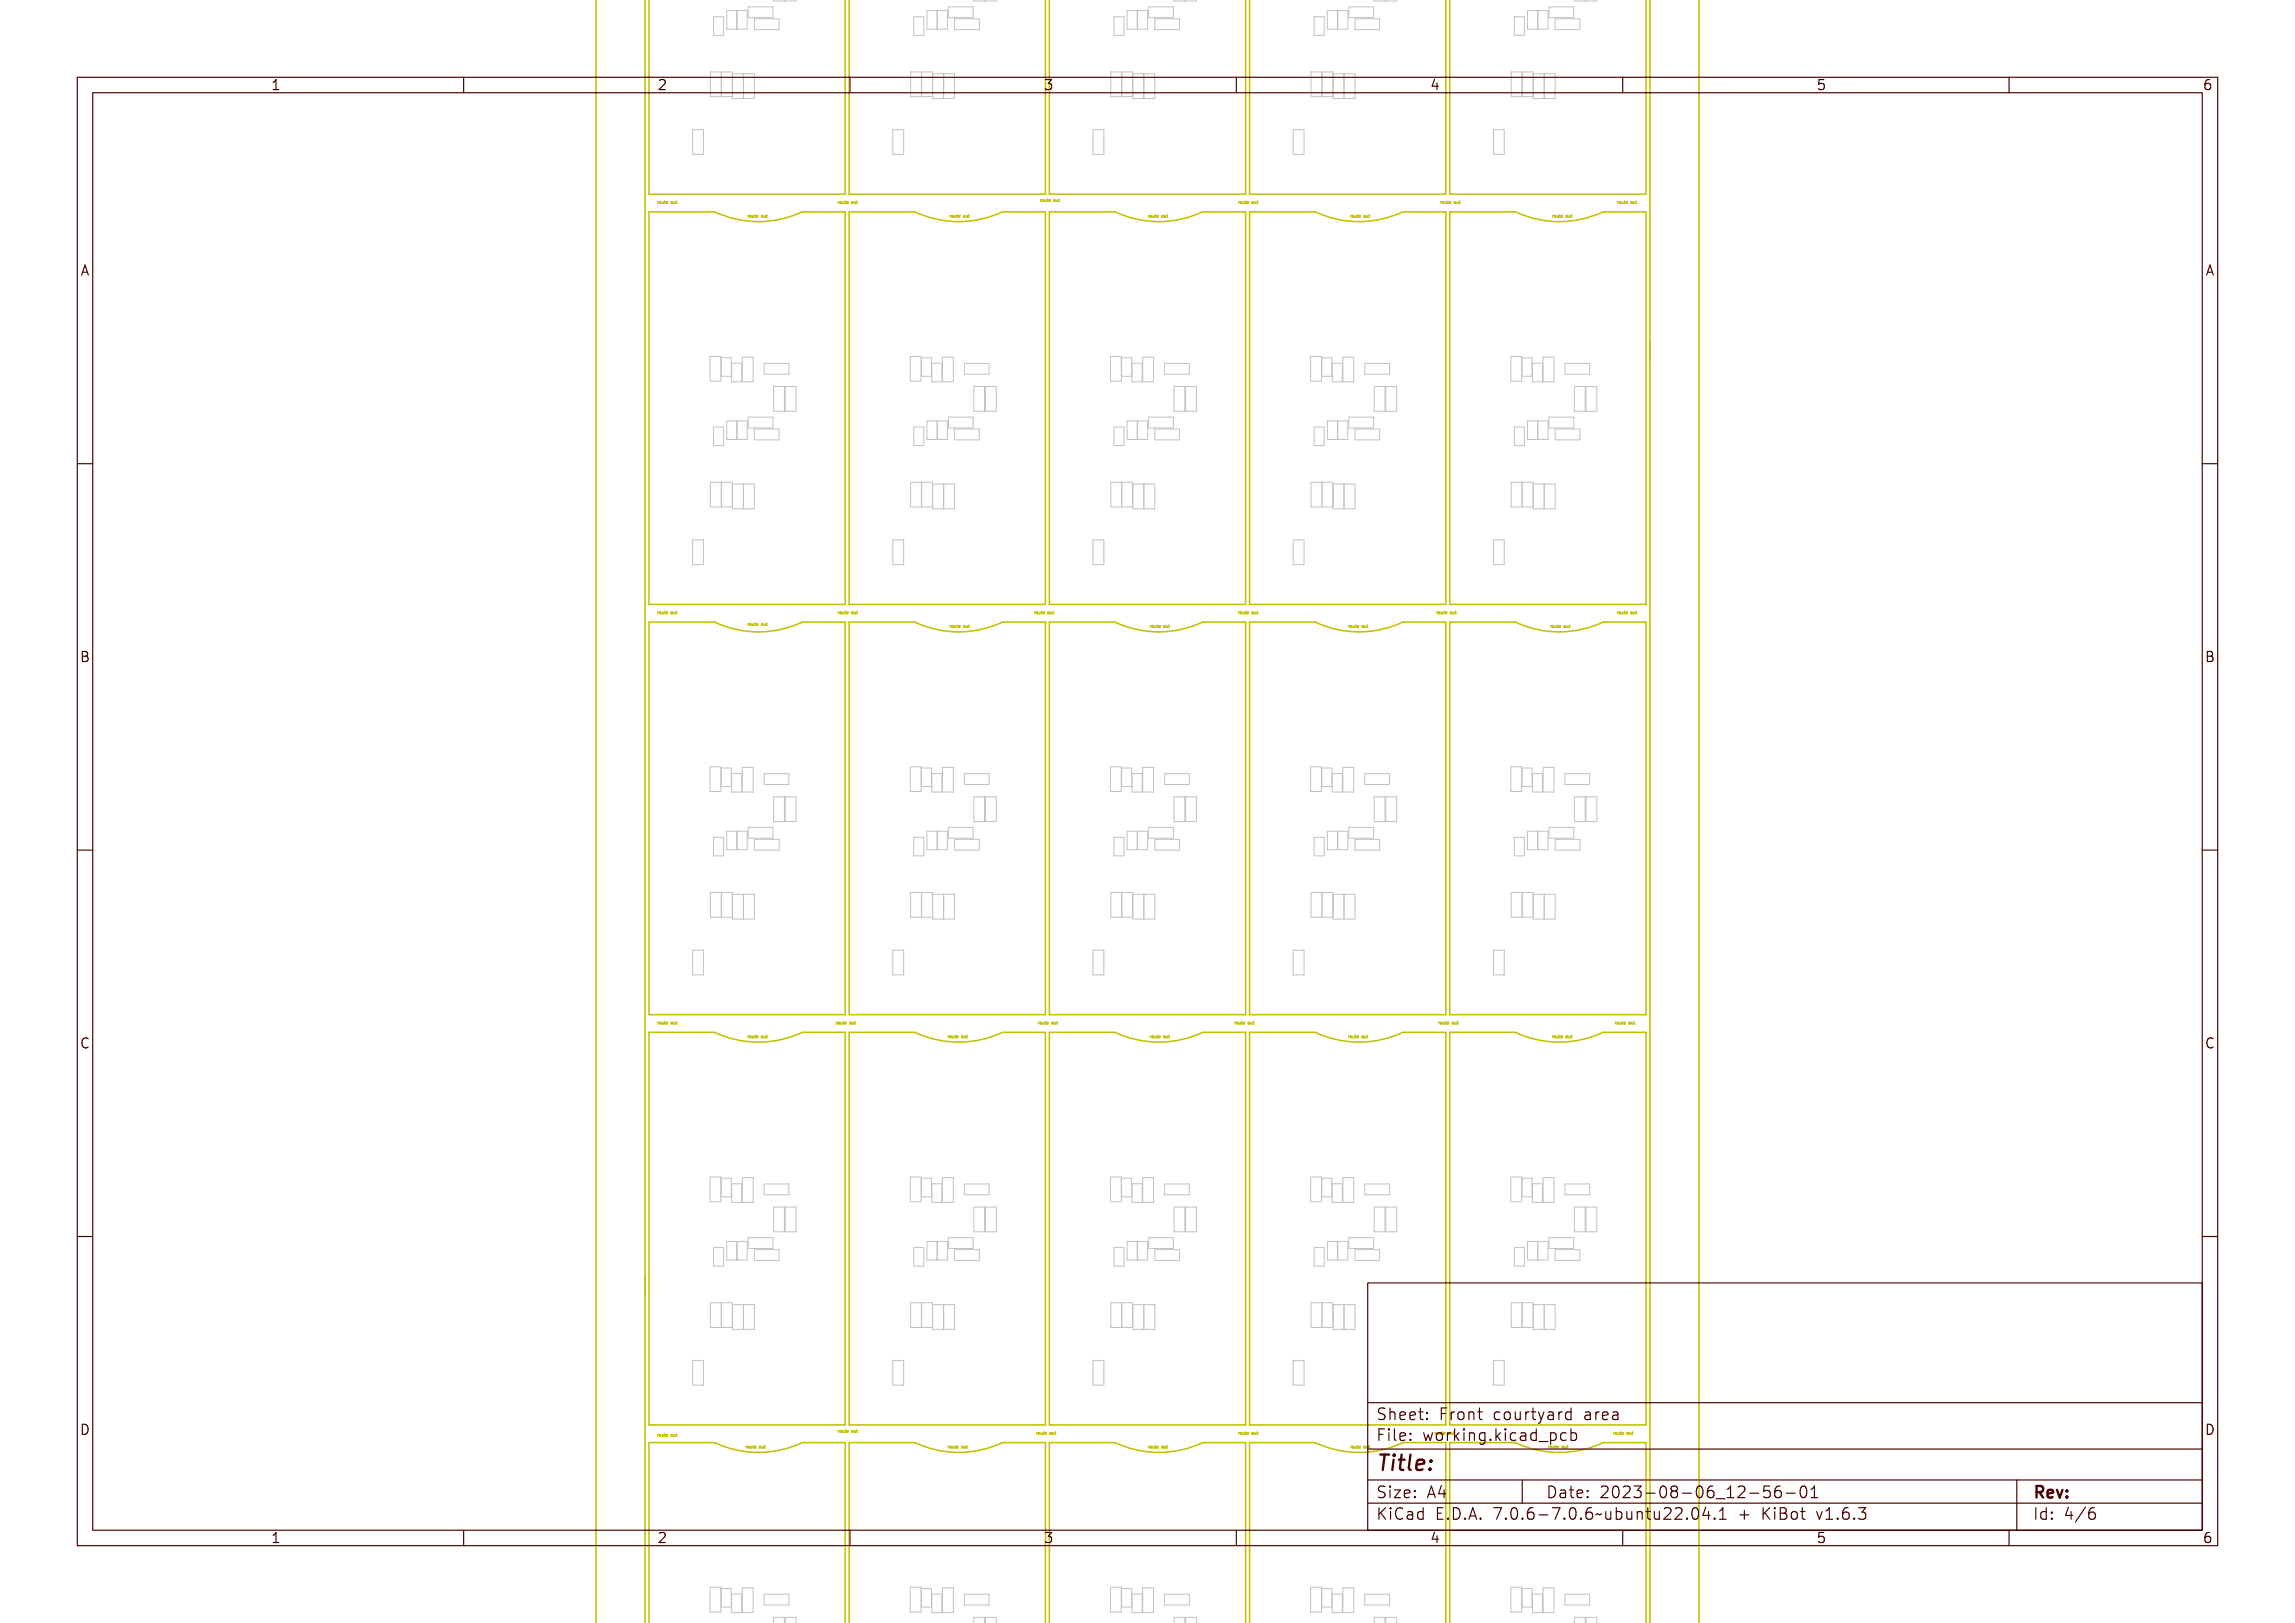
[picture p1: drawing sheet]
<svg xmlns="http://www.w3.org/2000/svg" width="297mm" height="210mm" viewBox="0 0 297 210" stroke-linecap="round" stroke-linejoin="round" font-family="sans-serif">
<defs><g id="words">
<text font-size="2.7" fill="#480000" x="178" y="190.3">Title:</text>
<g font-size="2" fill="#480000">
<text x="178" y="183.7">Sheet: Front courtyard area</text>
<text x="178" y="186.5">File: working.kicad_pcb</text>
<text x="178" y="193.9">Size: A4</text>
<text x="178" y="196.6">KiCad E.D.A. 7.0.6-7.0.6~ubuntu22.04.1 + KiBot v1.6.3</text>
<text x="200" y="193.9">Date: 2023-08-06_12-56-01</text>
<text x="263" y="196.6">Id: 4/6</text>
<text x="263" y="193.9">Rev:</text>
</g>
<g font-size="1.7" fill="#480000">
<text x="35" y="11.7">1</text>
<text x="85" y="11.7">2</text>
<text x="135" y="11.7">3</text>
<text x="185" y="11.7">4</text>
<text x="235" y="11.7">5</text>
<text x="285" y="11.7">6</text>
<text x="10.5" y="35.7">A</text>
<text x="285.5" y="35.7">A</text>
<text x="10.5" y="85.6">B</text>
<text x="285.5" y="85.6">B</text>
<text x="10.5" y="135.7">C</text>
<text x="285.5" y="135.7">C</text>
<text x="10.5" y="185.6">D</text>
<text x="285.5" y="185.6">D</text>
<text x="35" y="199.7">1</text>
<text x="85" y="199.7">2</text>
<text x="135" y="199.7">3</text>
<text x="185" y="199.7">4</text>
<text x="235" y="199.7">5</text>
<text x="285" y="199.7">6</text>
</g>
<g font-size=".5" fill="#c2c200">
<text x="85" y="26.4">route out</text>
<text x="96.7" y="28.2">route out</text>
<text x="108.4" y="26.4">route out</text>
<text x="122.8" y="28.2">route out</text>
<text x="134.5" y="26.1">route out</text>
<text x="148.5" y="28.2">route out</text>
<text x="160.2" y="26.4">route out</text>
<text x="174.7" y="28.2">route out</text>
<text x="186.3" y="26.4">route out</text>
<text x="200.8" y="28.2">route out</text>
<text x="209.2" y="26.4">route out</text>
<text x="85" y="79.5">route out</text>
<text x="96.7" y="81">route out</text>
<text x="108.4" y="79.5">route out</text>
<text x="122.8" y="81.3">route out</text>
<text x="133.8" y="79.5">route out</text>
<text x="148.8" y="81.3">route out</text>
<text x="160.2" y="79.5">route out</text>
<text x="174.4" y="81.3">route out</text>
<text x="185.8" y="79.5">route out</text>
<text x="200.6" y="81.3">route out</text>
<text x="209.2" y="79.5">route out</text>
<text x="85" y="132.6">route out</text>
<text x="96.7" y="134.3">route out</text>
<text x="108.1" y="132.6">route out</text>
<text x="122.6" y="134.3">route out</text>
<text x="134.3" y="132.6">route out</text>
<text x="148.8" y="134.3">route out</text>
<text x="159.7" y="132.6">route out</text>
<text x="174.4" y="134.3">route out</text>
<text x="186.1" y="132.6">route out</text>
<text x="200.8" y="134.3">route out</text>
<text x="209" y="132.6">route out</text>
<text x="85" y="185.9">route out</text>
<text x="108.4" y="185.4">route out</text>
<text x="134" y="185.6">route out</text>
<text x="160.2" y="185.6">route out</text>
<text x="208.7" y="185.6">route out</text>
<text x="96.4" y="187.4">route out</text>
<text x="122.6" y="187.4">route out</text>
<text x="148.5" y="187.4">route out</text>
<text x="174.7" y="187.4">route out</text>
<text x="200.3" y="187.4">route out</text>
</g>
<text font-size=".5" fill="#480000" x="185.6" y="185.6">route out</text>
</g></defs>
<g fill="none" stroke="#c2c2c2" stroke-width=".13">
<path d="M100.1 -.1v.2h1.4v-.1M101.6 -.1v.2h1.4v-.1M126 -.1v.2h1.4v-.1M127.5 -.1v.2h1.4v-.1M151.9 -.1v.2h1.4v-.1M153.4 -.1v.2h1.4v-.1M177.8 -.1v.2h1.4v-.1M179.3 -.1v.2h1.4v-.1M203.7 -.1v.2h1.4v-.1M205.3 -.1v.2h1.4v-.1M89.6 16.8h1.4v3.2h-1.4zM91.9 9.3h2.9v3.2h-2.9z"/>
<path d="M92.3 2.2h1.3v2.4h-1.3zM93.3 9.3v3.2M93.4 9.3v3.2M94.1 1.4h1.3v2.4h-1.3zM94.8 9.6h2.8v3.2h-2.8zM95.4 1.4h1.3v2.4h-1.3zM96.2 9.6v3.2M96.8 .9h3.2v1.4h-3.2zM97.6 2.4h3.2v1.4h-3.2zM115.5 16.8h1.4v3.2h-1.4zM117.8 9.3h2.9v3.2h-2.9zM118.3 2.2h1.3v2.4h-1.3z"/>
<path d="M119.2 9.3v3.2M119.3 9.3v3.2M120 1.4h1.3v2.4h-1.3zM120.7 9.6h2.8v3.2h-2.8zM121.3 1.4h1.3v2.4h-1.3zM122.1 9.6v3.2M122.7 .9h3.2v1.4h-3.2zM123.5 2.4h3.2v1.4h-3.2zM141.5 16.8h1.4v3.2h-1.4zM143.8 9.3h2.8v3.2h-2.8zM144.2 2.2h1.3v2.4h-1.3zM145.2 9.3v3.2"/>
<path d="M145.9 1.4h1.3v2.4h-1.3zM146.6 9.6h2.8v3.2h-2.8zM147.2 1.4h1.3v2.4h-1.3zM148 9.6v3.2M148.6 .9h3.2v1.4h-3.2zM149.4 2.4h3.2v1.4h-3.2zM167.4 16.8h1.4v3.2h-1.4zM169.7 9.3h2.8v3.2h-2.8zM170.1 2.2h1.3v2.4h-1.3zM171.1 9.3v3.2M171.8 1.4h1.3v2.4h-1.3zM172.5 9.6h2.8v3.2h-2.8z"/>
<path d="M173.1 1.4h1.3v2.4h-1.3zM173.9 9.6v3.2M174.6 .9h3.2v1.4h-3.2zM175.3 2.4h3.2v1.4h-3.2zM193.3 16.8h1.4v3.2h-1.4zM195.6 9.3h2.8v3.2h-2.8zM196 2.2h1.3v2.4h-1.3zM197 9.3v3.2M197.7 1.4h1.3v2.4h-1.3zM198.4 9.6h2.9v3.2h-2.9zM199 1.4h1.3v2.4h-1.3zM199.8 9.6v3.2"/>
<path d="M199.9 9.6v3.2M200.5 .9h3.2v1.4h-3.2zM201.3 2.4h3.2v1.4h-3.2zM91.9 46.1h1.4v3.2h-1.4zM92.3 55.3h1.3v2.4h-1.3zM93.3 46.3h1.3v2.4h-1.3zM94.1 54.5h1.3v2.4h-1.3zM94.7 47h1.3v2.4h-1.3zM95.4 54.5h1.3v2.4h-1.3zM96.1 46.2h1.4v3.2h-1.4zM96.8 54h3.2v1.4h-3.2zM97.6 55.5h3.2v1.4h-3.2z"/>
<path d="M98.9 47h3.2v1.4h-3.2zM100.1 50h1.4v3.2h-1.4zM101.6 50h1.4v3.2h-1.4zM117.8 46.1h1.4v3.2h-1.4zM118.3 55.3h1.3v2.4h-1.3zM119.2 46.3h1.3v2.4h-1.3zM120 54.5h1.3v2.4h-1.3zM120.6 47h1.3v2.4h-1.3zM121.3 54.5h1.3v2.4h-1.3zM122 46.2h1.4v3.2h-1.4zM122.7 54h3.2v1.4h-3.2zM123.5 55.5h3.2v1.4h-3.2z"/>
<path d="M124.8 47h3.2v1.4h-3.2zM126 50h1.4v3.2h-1.4zM127.5 50h1.4v3.2h-1.4zM143.7 46.1h1.4v3.2h-1.4zM144.2 55.3h1.3v2.4h-1.3zM145.2 46.3h1.3v2.4h-1.3zM145.9 54.5h1.3v2.4h-1.3zM146.5 47h1.3v2.4h-1.3zM147.2 54.5h1.3v2.4h-1.3zM147.9 46.2h1.4v3.2h-1.4zM148.6 54h3.2v1.4h-3.2zM149.4 55.5h3.2v1.4h-3.2z"/>
<path d="M150.7 47h3.2v1.4h-3.2zM151.9 50h1.4v3.2h-1.4zM153.4 50h1.4v3.2h-1.4zM169.6 46.1h1.4v3.2h-1.4zM170.1 55.3h1.3v2.4h-1.3zM171.1 46.3h1.3v2.4h-1.3zM171.8 54.5h1.3v2.4h-1.3zM172.4 47h1.3v2.4h-1.3zM173.1 54.5h1.3v2.4h-1.3zM173.8 46.2h1.4v3.2h-1.4zM174.6 54h3.2v1.4h-3.2zM175.3 55.5h3.2v1.4h-3.2z"/>
<path d="M176.6 47h3.2v1.4h-3.2zM177.8 50h1.4v3.2h-1.4zM179.3 50h1.4v3.2h-1.4zM195.5 46.1h1.4v3.2h-1.4zM196 55.3h1.3v2.4h-1.3zM197 46.3h1.3v2.4h-1.3zM197.7 54.5h1.3v2.4h-1.3zM198.3 47h1.3v2.4h-1.3zM199 54.5h1.3v2.4h-1.3zM199.7 46.2h1.4v3.2h-1.4zM200.5 54h3.2v1.4h-3.2zM201.3 55.5h3.2v1.4h-3.2z"/>
<path d="M202.5 47h3.2v1.4h-3.2zM203.7 50h1.4v3.2h-1.4zM205.3 50h1.4v3.2h-1.4zM89.6 69.9h1.4v3.2h-1.4zM91.9 62.4h2.9v3.2h-2.9zM93.3 62.4v3.2M93.4 62.4v3.2M94.8 62.6h2.8v3.2h-2.8zM96.2 62.6v3.2M115.5 69.9h1.4v3.2h-1.4zM117.8 62.4h2.9v3.2h-2.9zM119.2 62.4v3.2"/>
<path d="M119.3 62.4v3.2M120.7 62.6h2.8v3.2h-2.8zM122.1 62.6v3.2M141.5 69.9h1.4v3.2h-1.4zM143.8 62.4h2.8v3.2h-2.8zM145.2 62.4v3.2M146.6 62.6h2.8v3.2h-2.8zM148 62.6v3.2M167.4 69.9h1.4v3.2h-1.4zM169.7 62.4h2.8v3.2h-2.8zM171.1 62.4v3.2M172.5 62.6h2.8v3.2h-2.8z"/>
<path d="M173.9 62.6v3.2M193.3 69.9h1.4v3.2h-1.4zM195.6 62.4h2.8v3.2h-2.8zM197 62.4v3.2M198.4 62.6h2.9v3.2h-2.9zM199.8 62.6v3.2M199.9 62.6v3.2M91.9 99.2h1.4v3.2h-1.4zM93.3 99.4h1.3v2.4h-1.3zM96.1 99.3h1.4v3.2h-1.4zM117.8 99.2h1.4v3.2h-1.4zM119.2 99.4h1.3v2.4h-1.3z"/>
<path d="M122 99.3h1.4v3.2h-1.4zM143.7 99.2h1.4v3.2h-1.4zM145.2 99.4h1.3v2.4h-1.3zM147.9 99.3h1.4v3.2h-1.4zM169.6 99.2h1.4v3.2h-1.4zM171.1 99.4h1.3v2.4h-1.3zM173.8 99.3h1.4v3.2h-1.4zM195.5 99.2h1.4v3.2h-1.4zM197 99.4h1.3v2.4h-1.3zM199.7 99.3h1.4v3.2h-1.4zM91.9 115.5h2.9v3.2h-2.9zM92.3 108.3h1.3v2.4h-1.3z"/>
<path d="M93.3 115.5v3.2M93.4 115.5v3.2M94.1 107.6h1.3v2.3h-1.3zM94.7 100.1h1.3v2.4h-1.3zM94.8 115.7h2.8v3.2h-2.8zM95.4 107.6h1.3v2.3h-1.3zM96.2 115.7v3.2M96.8 107.1h3.2v1.4h-3.2zM97.6 108.6h3.2v1.4h-3.2zM98.9 100.1h3.2v1.4h-3.2zM100.1 103.1h1.4v3.2h-1.4zM101.6 103.1h1.4v3.2h-1.4z"/>
<path d="M117.8 115.5h2.9v3.2h-2.9zM118.3 108.3h1.3v2.4h-1.3zM119.2 115.5v3.2M119.3 115.5v3.2M120 107.6h1.3v2.3h-1.3zM120.6 100.1h1.3v2.4h-1.3zM120.7 115.7h2.8v3.2h-2.8zM121.3 107.6h1.3v2.3h-1.3zM122.1 115.7v3.2M122.7 107.1h3.2v1.4h-3.2zM123.5 108.6h3.2v1.4h-3.2zM124.8 100.1h3.2v1.4h-3.2z"/>
<path d="M126 103.1h1.4v3.2h-1.4zM127.5 103.1h1.4v3.2h-1.4zM143.8 115.5h2.8v3.2h-2.8zM144.2 108.3h1.3v2.4h-1.3zM145.2 115.5v3.2M145.9 107.6h1.3v2.3h-1.3zM146.5 100.1h1.3v2.4h-1.3zM146.6 115.7h2.8v3.2h-2.8zM147.2 107.6h1.3v2.3h-1.3zM148 115.7v3.2M148.6 107.1h3.2v1.4h-3.2zM149.4 108.6h3.2v1.4h-3.2z"/>
<path d="M150.7 100.1h3.2v1.4h-3.2zM151.9 103.1h1.4v3.2h-1.4zM153.4 103.1h1.4v3.2h-1.4zM169.7 115.5h2.8v3.2h-2.8zM170.1 108.3h1.3v2.4h-1.3zM171.1 115.5v3.2M171.8 107.6h1.3v2.3h-1.3zM172.4 100.1h1.3v2.4h-1.3zM172.5 115.7h2.8v3.2h-2.8zM173.1 107.6h1.3v2.3h-1.3zM173.9 115.7v3.2M174.6 107.1h3.2v1.4h-3.2z"/>
<path d="M175.3 108.6h3.2v1.4h-3.2zM176.6 100.1h3.2v1.4h-3.2zM177.8 103.1h1.4v3.2h-1.4zM179.3 103.1h1.4v3.2h-1.4zM195.6 115.5h2.8v3.2h-2.8zM196 108.3h1.3v2.4h-1.3zM197 115.5v3.2M197.7 107.6h1.3v2.3h-1.3zM198.3 100.1h1.3v2.4h-1.3zM198.4 115.7h2.9v3.2h-2.9zM199 107.6h1.3v2.3h-1.3zM199.8 115.7v3.2"/>
<path d="M199.9 115.7v3.2M200.5 107.1h3.2v1.4h-3.2zM201.3 108.6h3.2v1.4h-3.2zM202.5 100.1h3.2v1.4h-3.2zM203.7 103.1h1.4v3.2h-1.4zM205.3 103.1h1.4v3.2h-1.4zM89.6 122.9h1.4v3.2h-1.4zM115.5 122.9h1.4v3.2h-1.4zM141.5 122.9h1.4v3.2h-1.4zM167.4 122.9h1.4v3.2h-1.4zM193.3 122.9h1.4v3.2h-1.4zM91.9 152.3h1.4v3.2h-1.4z"/>
<path d="M93.3 152.5h1.3v2.4h-1.3zM94.7 153.2h1.3v2.4h-1.3zM96.1 152.4h1.4v3.2h-1.4zM98.9 153.2h3.2v1.4h-3.2zM100.1 156.2h1.4v3.2h-1.4zM101.6 156.2h1.4v3.2h-1.4zM117.8 152.3h1.4v3.2h-1.4zM119.2 152.5h1.3v2.4h-1.3zM120.6 153.2h1.3v2.4h-1.3zM122 152.4h1.4v3.2h-1.4zM124.8 153.2h3.2v1.4h-3.2zM126 156.2h1.4v3.2h-1.4z"/>
<path d="M127.5 156.2h1.4v3.2h-1.4zM143.7 152.3h1.4v3.2h-1.4zM145.2 152.5h1.3v2.4h-1.3zM146.5 153.2h1.3v2.4h-1.3zM147.9 152.4h1.4v3.2h-1.4zM150.7 153.2h3.2v1.4h-3.2zM151.9 156.2h1.4v3.2h-1.4zM153.4 156.2h1.4v3.2h-1.4zM169.6 152.3h1.4v3.2h-1.4zM171.1 152.5h1.3v2.4h-1.3zM172.4 153.2h1.3v2.4h-1.3zM173.8 152.4h1.4v3.2h-1.4z"/>
<path d="M176.6 153.2h3.2v1.4h-3.2zM177.8 156.2h1.4v3.2h-1.4zM179.3 156.2h1.4v3.2h-1.4zM195.5 152.3h1.4v3.2h-1.4zM197 152.5h1.3v2.4h-1.3zM198.3 153.2h1.3v2.4h-1.3zM199.7 152.4h1.4v3.2h-1.4zM202.5 153.2h3.2v1.4h-3.2zM203.7 156.2h1.4v3.2h-1.4zM205.3 156.2h1.4v3.2h-1.4zM89.6 176h1.4v3.2h-1.4zM91.9 168.6h2.9v3.2h-2.9z"/>
<path d="M92.3 161.4h1.3v2.4h-1.3zM93.3 168.6v3.2M93.4 168.6v3.2M94.1 160.6h1.3v2.4h-1.3zM94.8 168.8h2.8v3.2h-2.8zM95.4 160.6h1.3v2.4h-1.3zM96.2 168.8v3.2M96.8 160.1h3.2v1.4h-3.2zM97.6 161.7h3.2v1.4h-3.2zM115.5 176h1.4v3.2h-1.4zM117.8 168.6h2.9v3.2h-2.9zM118.3 161.4h1.3v2.4h-1.3z"/>
<path d="M119.2 168.6v3.2M119.3 168.6v3.2M120 160.6h1.3v2.4h-1.3zM120.7 168.8h2.8v3.2h-2.8zM121.3 160.6h1.3v2.4h-1.3zM122.1 168.8v3.2M122.7 160.1h3.2v1.4h-3.2zM123.5 161.7h3.2v1.4h-3.2zM141.5 176h1.4v3.2h-1.4zM143.8 168.6h2.8v3.2h-2.8zM144.2 161.4h1.3v2.4h-1.3zM145.2 168.6v3.2"/>
<path d="M145.9 160.6h1.3v2.4h-1.3zM146.6 168.8h2.8v3.2h-2.8zM147.2 160.6h1.3v2.4h-1.3zM148 168.8v3.2M148.6 160.1h3.2v1.4h-3.2zM149.4 161.7h3.2v1.4h-3.2zM167.4 176h1.4v3.2h-1.4zM169.7 168.6h2.8v3.2h-2.8zM170.1 161.4h1.3v2.4h-1.3zM171.1 168.6v3.2M171.8 160.6h1.3v2.4h-1.3zM172.5 168.8h2.8v3.2h-2.8z"/>
<path d="M173.1 160.6h1.3v2.4h-1.3zM173.9 168.8v3.2M174.6 160.1h3.2v1.4h-3.2zM175.3 161.7h3.2v1.4h-3.2zM193.3 176h1.4v3.2h-1.4zM195.6 168.6h2.8v3.2h-2.8zM196 161.4h1.3v2.4h-1.3zM197 168.6v3.2M197.7 160.6h1.3v2.4h-1.3zM198.4 168.8h2.9v3.2h-2.9zM199 160.6h1.3v2.4h-1.3zM199.8 168.8v3.2"/>
<path d="M199.9 168.8v3.2M200.5 160.1h3.2v1.4h-3.2zM201.3 161.7h3.2v1.4h-3.2zM91.9 205.4h1.4v3.2h-1.4zM93.3 205.5h1.3v2.4h-1.3zM94.7 206.3h1.3v2.4h-1.3zM96.1 205.5h1.4v3.2h-1.4zM98.9 206.3h3.2v1.4h-3.2zM100.1 210.1v-.8h1.4v.8M101.6 210.1v-.8h1.4v.8M117.8 205.4h1.4v3.2h-1.4zM119.2 205.5h1.3v2.4h-1.3z"/>
<path d="M120.6 206.3h1.3v2.4h-1.3zM122 205.5h1.4v3.2h-1.4zM124.8 206.3h3.2v1.4h-3.2zM126 210.1v-.8h1.4v.8M127.5 210.1v-.8h1.4v.8M143.7 205.4h1.4v3.2h-1.4zM145.2 205.5h1.3v2.4h-1.3zM146.5 206.3h1.3v2.4h-1.3zM147.9 205.5h1.4v3.2h-1.4zM150.7 206.3h3.2v1.4h-3.2zM151.9 210.1v-.8h1.4v.8M153.4 210.1v-.8h1.4v.8"/>
<path d="M169.6 205.4h1.4v3.2h-1.4zM171.1 205.5h1.3v2.4h-1.3zM172.4 206.3h1.3v2.4h-1.3zM173.8 205.5h1.4v3.2h-1.4zM176.6 206.3h3.2v1.4h-3.2zM177.8 210.1v-.8h1.4v.8M179.3 210.1v-.8h1.4v.8M195.5 205.4h1.4v3.2h-1.4zM197 205.5h1.3v2.4h-1.3zM198.3 206.3h1.3v2.4h-1.3zM199.7 205.5h1.4v3.2h-1.4zM202.5 206.3h3.2v1.4h-3.2z"/>
<path d="M203.7 210.1v-.8h1.4v.8M205.3 210.1v-.8h1.4v.8"/>
</g>
<g fill="none" stroke="#c2c200" stroke-width=".2">
<path d="M77.1 0v210.1M83.5 0v210.1M84 -.1v25.2h25.4v-25.2M109.9 -.1v25.2h25.4v-25.2M135.8 -.1v25.2h25.4v-25.2M161.7 -.1v25.2h25.4v-25.2M187.6 -.1v25.2h25.4v-25.2M213.5 0v210.1M219.9 -.1v210.2M84 27.4h8.5a13.3 13.3 0 0 0 11.3 0h5.6v50.8h-25.4zM109.9 27.4h8.5a13.3 13.3 0 0 0 11.3 0h5.6v50.8h-25.4zM135.8 27.4h8.5a13.3 13.3 0 0 0 11.3 0h5.6v50.8h-25.4z"/>
<path d="M161.7 27.4h8.5a13.3 13.3 0 0 0 11.4 0h5.5v50.8h-25.4zM187.6 27.4h8.5a13.3 13.3 0 0 0 11.4 0h5.5v50.8h-25.4zM84 80.5h8.5a13.3 13.3 0 0 0 11.3 0h5.6v50.8h-25.4zM109.9 80.5h8.5a13.3 13.3 0 0 0 11.3 0h5.6v50.8h-25.4zM135.8 80.5h8.5a13.3 13.3 0 0 0 11.3 0h5.6v50.8h-25.4zM161.7 80.5h8.5a13.3 13.3 0 0 0 11.4 0h5.5v50.8h-25.4zM187.6 80.5h8.5a13.3 13.3 0 0 0 11.4 0h5.5v50.8h-25.4zM84 133.6h8.5a13.3 13.3 0 0 0 11.3 0h5.6v50.8h-25.4zM109.9 133.6h8.5a13.3 13.3 0 0 0 11.3 0h5.6v50.8h-25.4zM135.8 133.6h8.5a13.3 13.3 0 0 0 11.3 0h5.6v50.8h-25.4zM161.7 133.6h8.5a13.3 13.3 0 0 0 11.4 0h5.5v50.8h-25.4zM187.6 133.6h8.5a13.3 13.3 0 0 0 11.4 0h5.5v50.8h-25.4z"/>
<path d="M84 210.1v-23.4h8.5a13.3 13.3 0 0 0 11.3 0h5.6v23.4M109.9 210.1v-23.4h8.5a13.3 13.3 0 0 0 11.3 0h5.6v23.4M135.8 210.1v-23.4h8.5a13.3 13.3 0 0 0 11.3 0h5.6v23.4M161.7 210.1v-23.4h8.5a13.3 13.3 0 0 0 11.4 0h5.5v23.4M187.6 210.1v-23.4h8.5a13.3 13.3 0 0 0 11.4 0h5.5v23.4"/>
</g>
<g fill="none" stroke="#c2c200" stroke-width=".13">
<path d="M85.1 26.1h.2l-.2 .1v.2zM85.7 26.1l.1 .3 .1-.3v.3h-.2zM86 26l.2 .1-.1 .1v.1l.1 .1-.2-.1v-.1h-.1zM86.3 26.1h.1l.1 .2h-.2v.1l.2-.1-.1 .1a.15 .15 0 0 1-.1-.1 .15 .15 0 0 1 0-.2zM86.3 26.2h.1h-.1zM87.2 26.1l.1 .3 .1-.3v.3h-.2zM87.5 26l.2 .1-.1 .1v.1l.1 .1-.2-.1v-.1zM96.8 27.9h.2l-.2 .1v.2zM97.3 27.9l.1 .2 .1-.2v.3l-.1-.1zM97.7 27.8l.1 .1h-.1v.2l.1 .1-.1-.1v-.2h-.1zM98 27.9l.2 .1h-.2v.1h.2l-.1 .1a.15 .15 0 0 1-.2-.1 .15 .15 0 0 1 .1-.2zM98 27.9l.1 .1h-.1z"/>
<path d="M98.9 27.9l.1 .2 .1-.2v.3l-.2-.1zM99.2 27.8l.2 .1h-.1v.2l.1 .1-.2-.1v-.2h-.1zM108.5 26.1h.1l-.1 .1v.2zM109 26.1l.1 .3 .1-.3v.3h-.2zM109.4 26l.1 .1-.1 .1v.1l.1 .1-.1-.1v-.1h-.1zM109.6 26.1l.2 .1 .1 .1h-.2v.1l.1-.1v.1a.15 .15 0 0 1-.2-.1 .15 .15 0 0 1 0-.2zM109.7 26.2h.1h-.1zM110.5 26.1l.1 .3 .1-.3v.3h-.1zM110.9 26l.1 .1-.1 .1v.1l.1 .1-.1-.1v-.1h-.1zM122.9 27.9h.2l-.1 .1v.2zM123.5 27.9l.1 .2 .1-.2v.3l-.2-.1zM123.9 27.8l.1 .1h-.1v.2l.1 .1-.1-.1v-.2h-.1z"/>
<path d="M124.1 27.9l.2 .1h-.2l.1 .1h.1v.1a.15 .15 0 0 1-.2-.1 .15 .15 0 0 1 0-.2zM124.2 27.9l.1 .1h-.2zM125 27.9l.1 .2 .1-.2v.3l-.2-.1zM125.4 27.8l.1 .1h-.1v.2l.1 .1-.1-.1v-.2h-.1zM134.6 25.9h.2l-.1 .1v.1zM135.2 25.9l.1 .2 .1-.2v.2h-.2zM135.5 25.8l.2 .1h-.1v.2h.1h-.2v-.2zM135.8 25.9h.2v.1h-.2l.1 .1h.1a.15 .15 0 0 1-.2 0 .15 .15 0 0 1 0-.2zM135.8 25.9l.2 .1h-.2zM136.7 25.9l.1 .2 .1-.2v.2h-.2zM137.1 25.8l.1 .1h-.1v.2h.1h-.1v-.2h-.1zM148.6 27.9h.2l-.2 .1v.2z"/>
<path d="M149.2 27.9l.1 .2 .1-.2v.3l-.2-.1zM149.5 27.8l.2 .1h-.1v.2l.1 .1-.2-.1v-.2h-.1zM149.8 27.9h.1l.1 .1h-.2v.1h.2l-.1 .1a.15 .15 0 0 1-.1-.1 .15 .15 0 0 1 0-.2zM149.8 27.9l.1 .1h-.1zM150.7 27.9l.1 .2 .1-.2v.3l-.2-.1zM151 27.8l.2 .1h-.1v.2l.1 .1-.2-.1v-.2zM160.3 26.1h.2l-.2 .1v.2zM160.8 26.1l.1 .3 .1-.3v.3h-.1zM161.2 26l.1 .1-.1 .1v.1l.1 .1-.1-.1v-.1h-.1zM161.5 26.1l.2 .1v.1h-.2v.1l.2-.1-.1 .1a.15 .15 0 0 1-.2-.1 .15 .15 0 0 1 .1-.2zM161.5 26.2h.1h-.1zM162.4 26.1l.1 .3 .1-.3v.3h-.2z"/>
<path d="M162.7 26l.2 .1-.1 .1v.1l.1 .1-.2-.1v-.1h-.1zM174.8 27.9h.1l-.1 .1v.2zM175.3 27.9l.1 .2 .1-.2v.3l-.2-.1zM175.7 27.8l.1 .1h-.1v.2l.1 .1-.1-.1v-.2h-.1zM175.9 27.9l.2 .1h-.1v.1h.1v.1a.15 .15 0 0 1-.2-.1 .15 .15 0 0 1 0-.2zM176 27.9l.1 .1h-.1zM176.8 27.9l.1 .2 .1-.2v.3l-.2-.1zM177.2 27.8l.1 .1h-.1v.2l.1 .1-.1-.1v-.2h-.1zM186.4 26.1h.2l-.1 .1v.2zM187 26.1l.1 .3 .1-.3v.3h-.2zM187.4 26l.1 .1-.1 .1v.1l.1 .1-.1-.1v-.1h-.1zM187.6 26.1l.2 .1v.1h-.2l.1 .1 .1-.1v.1a.15 .15 0 0 1-.2-.1 .15 .15 0 0 1 0-.2z"/>
<path d="M187.7 26.2h.1h-.2zM188.5 26.1l.1 .3 .1-.3v.3h-.2zM188.9 26l.1 .1-.1 .1v.1l.1 .1-.1-.1v-.1h-.1zM200.9 27.9h.2l-.1 .1v.2zM201.5 27.9l.1 .2 .1-.2v.3l-.2-.1zM201.8 27.8l.2 .1h-.1v.2l.1 .1-.2-.1v-.2zM202.1 27.9l.2 .1h-.2l.1 .1h.1l-.1 .1a.15 .15 0 0 1-.1-.1 .15 .15 0 0 1 0-.2zM202.1 27.9l.2 .1h-.2zM203 27.9l.1 .2 .1-.2v.3l-.2-.1zM203.4 27.8l.1 .1h-.1v.2l.1 .1-.1-.1v-.2h-.1zM209.3 26.1h.2l-.2 .1v.2zM209.9 26.1l.1 .3 .1-.3v.3h-.2z"/>
<path d="M210.2 26l.2 .1-.1 .1v.1l.1 .1-.2-.1v-.1h-.1zM210.5 26.1l.2 .1v.1h-.2v.1l.2-.1-.1 .1a.15 .15 0 0 1-.1-.1 .15 .15 0 0 1 0-.2zM210.5 26.2h.1h-.1zM211.4 26.1l.1 .3 .1-.3v.3h-.2zM211.7 26l.2 .1-.1 .1v.1l.1 .1-.2-.1v-.1zM85.1 79.2h.2l-.2 .1v.2zM85.7 79.2l.1 .2 .1-.2v.3h-.2zM86 79.1l.2 .1h-.1v.2l.1 .1-.2-.1v-.2h-.1zM86.3 79.2l.2 .1h-.2v.1h.2l-.1 .1a.15 .15 0 0 1-.1-.1 .15 .15 0 0 1 0-.2zM86.3 79.3h.1h-.1zM87.2 79.2l.1 .2 .1-.2v.3h-.2zM87.5 79.1l.2 .1h-.1v.2l.1 .1-.2-.1v-.2z"/>
<path d="M108.5 79.2h.1l-.1 .1v.2zM109 79.2l.1 .2 .1-.2v.3h-.2zM109.4 79.1l.1 .1h-.1v.2l.1 .1-.1-.1v-.2h-.1zM109.6 79.2l.2 .1h.1h-.2v.1h.1v.1a.15 .15 0 0 1-.2-.1 .15 .15 0 0 1 0-.2zM109.7 79.3h.1h-.1zM110.5 79.2l.1 .2 .1-.2v.3h-.1zM110.9 79.1l.1 .1h-.1v.2l.1 .1-.1-.1v-.2h-.1zM133.9 79.2h.1l-.1 .1v.2zM134.4 79.2l.1 .2 .1-.2v.3h-.2zM134.8 79.1l.1 .1h-.1v.2l.1 .1-.1-.1v-.2h-.1zM135 79.2l.2 .1h.1h-.2v.1h.1v.1a.15 .15 0 0 1-.2-.1 .15 .15 0 0 1 0-.2zM135.1 79.3h.1h-.1z"/>
<path d="M135.9 79.2l.1 .2 .1-.2v.3h-.1zM136.3 79.1l.1 .1h-.1v.2l.1 .1-.1-.1v-.2h-.1zM160.3 79.2h.2l-.2 .1v.2zM160.8 79.2l.1 .2 .1-.2v.3h-.1zM161.2 79.1l.1 .1h-.1v.2l.1 .1-.1-.1v-.2h-.1zM161.5 79.2l.2 .1h-.2v.1h.2l-.1 .1a.15 .15 0 0 1-.2-.1 .15 .15 0 0 1 .1-.2zM161.5 79.3h.1h-.1zM162.4 79.2l.1 .2 .1-.2v.3h-.2zM162.7 79.1l.2 .1h-.1v.2l.1 .1-.2-.1v-.2h-.1zM185.9 79.2h.2l-.1 .1v.2zM186.5 79.2l.1 .2 .1-.2v.3h-.2zM186.9 79.1l.1 .1h-.1v.2l.1 .1-.1-.1v-.2h-.1z"/>
<path d="M187.1 79.2l.2 .1h-.2l.1 .1h.1v.1a.15 .15 0 0 1-.2-.1 .15 .15 0 0 1 0-.2zM187.2 79.3h.1h-.2zM188 79.2l.1 .2 .1-.2v.3h-.2zM188.4 79.1l.1 .1h-.1v.2l.1 .1-.1-.1v-.2h-.1zM209.3 79.2h.2l-.2 .1v.2zM209.9 79.2l.1 .2 .1-.2v.3h-.2zM210.2 79.1l.2 .1h-.1v.2l.1 .1-.2-.1v-.2h-.1zM210.5 79.2l.2 .1h-.2v.1h.2l-.1 .1a.15 .15 0 0 1-.1-.1 .15 .15 0 0 1 0-.2zM210.5 79.3h.1h-.1zM211.4 79.2l.1 .2 .1-.2v.3h-.2zM211.7 79.1l.2 .1h-.1v.2l.1 .1-.2-.1v-.2zM96.8 80.7h.2l-.2 .1v.2z"/>
<path d="M97.3 80.7l.1 .3 .1-.3v.3h-.1zM97.7 80.6l.1 .1-.1 .1v.1l.1 .1h-.1v-.2h-.1zM98 80.8h.2v.1h-.2v.1l.2-.1-.1 .1a.15 .15 0 0 1-.2-.1 .15 .15 0 0 1 .1-.1zM98 80.8h.1h-.1zM98.9 80.7l.1 .3 .1-.3v.3h-.2zM99.2 80.6l.2 .1-.1 .1v.1l.1 .1h-.2v-.2h-.1zM122.9 81h.2l-.1 .1v.2zM123.5 81l.1 .2 .1-.2v.3l-.2-.1zM123.9 80.9l.1 .1h-.1v.2l.1 .1-.1-.1v-.2h-.1zM124.1 81l.2 .1h-.2l.1 .1h.1v.1a.15 .15 0 0 1-.2-.1 .15 .15 0 0 1 0-.2zM124.2 81l.1 .1h-.2zM125 81l.1 .2 .1-.2v.3l-.2-.1z"/>
<path d="M125.4 80.9l.1 .1h-.1v.2l.1 .1-.1-.1v-.2h-.1zM148.8 81h.2l-.1 .1v.2zM149.4 81l.1 .2 .1-.2v.3l-.2-.1zM149.8 80.9l.1 .1h-.1v.2l.1 .1-.1-.1v-.2h-.1zM150 81l.2 .1h-.2l.1 .1h.1v.1a.15 .15 0 0 1-.2-.1 .15 .15 0 0 1 0-.2zM150.1 81l.1 .1h-.2zM150.9 81l.1 .2 .1-.2v.3l-.2-.1zM151.3 80.9l.1 .1h-.1v.2l.1 .1-.1-.1v-.2h-.1zM174.5 81h.2l-.2 .1v.2zM175.1 81l.1 .2 .1-.2v.3l-.2-.1zM175.4 80.9l.2 .1h-.1v.2l.1 .1-.2-.1v-.2h-.1zM175.7 81l.2 .1h-.2v.1h.2l-.1 .1a.15 .15 0 0 1-.1-.1 .15 .15 0 0 1 0-.2z"/>
<path d="M175.7 81l.1 .1h-.1zM176.6 81l.1 .2 .1-.2v.3l-.2-.1zM176.9 80.9l.2 .1h-.1v.2l.1 .1-.2-.1v-.2zM200.7 81h.2l-.2 .1v.2zM201.2 81l.1 .2 .1-.2v.3l-.2-.1zM201.6 80.9l.1 .1h-.1v.2l.1 .1-.1-.1v-.2h-.1zM201.8 81l.2 .1h.1h-.2v.1h.1v.1a.15 .15 0 0 1-.2-.1 .15 .15 0 0 1 0-.2zM201.9 81l.1 .1h-.1zM202.7 81l.1 .2 .1-.2v.3l-.1-.1zM203.1 80.9l.1 .1h-.1v.2l.1 .1-.1-.1v-.2h-.1zM85.1 132.3h.2l-.2 .1v.2zM85.7 132.3l.1 .2 .1-.2v.3l-.2-.1z"/>
<path d="M86 132.2l.2 .1h-.1v.2l.1 .1-.2-.1v-.2h-.1zM86.3 132.3h.1l.1 .1h-.2v.1h.2l-.1 .1a.15 .15 0 0 1-.1-.1 .15 .15 0 0 1 0-.2zM86.3 132.3l.1 .1h-.1zM87.2 132.3l.1 .2 .1-.2v.3l-.2-.1zM87.5 132.2l.2 .1h-.1v.2l.1 .1-.2-.1v-.2zM96.8 134.1h.2l-.2 .1v.1zM97.3 134.1l.1 .2 .1-.2v.2h-.1zM97.7 134l.1 .1h-.1v.2h.1h-.1v-.2h-.1zM98 134.1h.2v.1h-.2v.1h.2h-.1a.15 .15 0 0 1-.2 0 .15 .15 0 0 1 .1-.2zM98 134.1l.1 .1h-.1zM98.9 134.1l.1 .2 .1-.2v.2h-.2zM99.2 134l.2 .1h-.1v.2h.1h-.2v-.2h-.1z"/>
<path d="M108.2 132.3h.2l-.1 .1-.1 .2zM108.8 132.3l.1 .2 .1-.2v.3l-.2-.1zM109.1 132.2l.2 .1h-.1v.2l.1 .1-.2-.1v-.2zM109.4 132.3l.2 .1h-.2l.1 .1h.1l-.1 .1a.15 .15 0 0 1-.1-.1 .15 .15 0 0 1 0-.2zM109.4 132.3l.2 .1h-.2zM110.3 132.3l.1 .2 .1-.2v.3l-.2-.1zM110.6 132.2l.2 .1h-.1v.2l.1 .1-.2-.1v-.2zM122.7 134.1h.2l-.2 .1v.1zM123.2 134.1l.1 .2 .2-.2v.2h-.2zM123.6 134l.2 .1h-.1v.2h.1h-.2v-.2h-.1zM123.9 134.1h.2v.1h-.2v.1h.2h-.1a.15 .15 0 0 1-.2 0 .15 .15 0 0 1 .1-.2zM123.9 134.1l.1 .1h-.1z"/>
<path d="M124.8 134.1l.1 .2 .1-.2v.2h-.2zM125.1 134l.2 .1h-.1v.2h.1h-.2v-.2h-.1zM134.4 132.3h.2l-.2 .1v.2zM134.9 132.3l.1 .2 .1-.2v.3l-.2-.1zM135.3 132.2l.1 .1h-.1v.2l.1 .1-.1-.1v-.2h-.1zM135.5 132.3l.3 .1h-.2v.1h.1v.1a.15 .15 0 0 1-.2-.1 .15 .15 0 0 1 0-.2zM135.6 132.3l.1 .1h-.1zM136.4 132.3l.1 .2 .2-.2v.3l-.2-.1zM136.8 132.2l.2 .1h-.2v.2l.2 .1-.2-.1v-.2h-.1zM148.8 134.1h.2l-.1 .1v.1zM149.4 134.1l.1 .2 .1-.2v.2h-.2zM149.8 134l.1 .1h-.1v.2h.1h-.1v-.2h-.1z"/>
<path d="M150 134.1h.2v.1h-.2l.1 .1h.1a.15 .15 0 0 1-.2 0 .15 .15 0 0 1 0-.2zM150.1 134.1l.1 .1h-.2zM150.9 134.1l.1 .2 .1-.2v.2h-.2zM151.3 134l.1 .1h-.1v.2h.1h-.1v-.2h-.1zM159.8 132.3h.2l-.2 .1v.2zM160.3 132.3l.1 .2 .1-.2v.3l-.2-.1zM160.7 132.2l.1 .1h-.1v.2l.1 .1-.1-.1v-.2h-.1zM160.9 132.3l.3 .1h-.2v.1h.1v.1a.15 .15 0 0 1-.2-.1 .15 .15 0 0 1 0-.2zM161 132.3l.1 .1h-.1zM161.8 132.3l.1 .2 .2-.2v.3l-.2-.1zM162.2 132.2l.2 .1h-.2v.2l.2 .1-.2-.1v-.2h-.1zM174.5 134.1h.2l-.2 .1v.1z"/>
<path d="M175.1 134.1l.1 .2 .1-.2v.2h-.2zM175.4 134l.2 .1h-.1v.2h.1h-.2v-.2h-.1zM175.7 134.1h.2v.1h-.2v.1h.2h-.1a.15 .15 0 0 1-.1 0 .15 .15 0 0 1 0-.2zM175.7 134.1l.1 .1h-.1zM176.6 134.1l.1 .2 .1-.2v.2h-.2zM176.9 134l.2 .1h-.1v.2h.1h-.2v-.2zM186.2 132.3h.2l-.2 .1v.2zM186.7 132.3l.1 .2 .2-.2v.3l-.2-.1zM187.1 132.2l.2 .1h-.1v.2l.1 .1-.2-.1v-.2h-.1zM187.4 132.3l.2 .1h-.2v.1h.2l-.1 .1a.15 .15 0 0 1-.2-.1 .15 .15 0 0 1 .1-.2zM187.4 132.3l.1 .1h-.1zM188.3 132.3l.1 .2 .1-.2v.3l-.2-.1z"/>
<path d="M188.6 132.2l.2 .1h-.1v.2l.1 .1-.2-.1v-.2h-.1zM200.9 134.1h.2l-.1 .1v.1zM201.5 134.1l.1 .2 .1-.2v.2h-.2zM201.8 134l.2 .1h-.1v.2h.1h-.2v-.2zM202.1 134.1h.2v.1h-.2l.1 .1h.1h-.1a.15 .15 0 0 1-.1 0 .15 .15 0 0 1 0-.2zM202.1 134.1l.2 .1h-.2zM203 134.1l.1 .2 .1-.2v.2h-.2zM203.4 134l.1 .1h-.1v.2h.1h-.1v-.2h-.1zM209 132.3h.2l-.1 .1v.2zM209.6 132.3l.1 .2 .1-.2v.3l-.2-.1zM210 132.2l.1 .1h-.1v.2l.1 .1-.1-.1v-.2h-.1zM210.2 132.3l.2 .1h-.2l.1 .1h.1v.1a.15 .15 0 0 1-.2-.1 .15 .15 0 0 1 0-.2z"/>
<path d="M210.3 132.3l.1 .1h-.2zM211.1 132.3l.1 .2 .1-.2v.3l-.2-.1zM211.5 132.2l.1 .1h-.1v.2l.1 .1-.1-.1v-.2h-.1zM85.1 185.6h.2l-.2 .1v.2zM85.7 185.6l.1 .3 .1-.3v.3h-.2zM86 185.5l.2 .1-.1 .1v.1l.1 .1h-.2v-.2h-.1zM86.3 185.7h.1l.1 .1h-.2v.1l.2-.1-.1 .1a.15 .15 0 0 1-.1-.1 .15 .15 0 0 1 0-.1zM86.3 185.7h.1h-.1zM87.2 185.6l.1 .3 .1-.3v.3h-.2zM87.5 185.5l.2 .1-.1 .1v.1l.1 .1h-.2v-.2zM96.5 187.2h.2h-.1v.2zM97.1 187.2l.1 .2 .1-.2v.2h-.2z"/>
<path d="M97.4 187.1l.2 .1h-.1v.2h.1h-.2v-.2zM97.7 187.2h.2v.1h-.2l.1 .1h.1a.15 .15 0 0 1-.2 0 .15 .15 0 0 1 0-.2zM97.7 187.2l.2 .1h-.2zM98.6 187.2l.1 .2 .1-.2v.2h-.2zM99 187.1l.1 .1h-.1v.2h.1h-.1v-.2h-.1zM108.5 185.1h.1l-.1 .1v.2zM109 185.1l.1 .3 .1-.3v.3h-.2zM109.4 185l.1 .1-.1 .1v.1l.1 .1-.1-.1v-.1h-.1zM109.6 185.2h.2l.1 .1h-.2v.1l.1-.1v.1a.15 .15 0 0 1-.2-.1 .15 .15 0 0 1 0-.1zM109.7 185.2h.1h-.1zM110.5 185.1l.1 .3 .1-.3v.3h-.1zM110.9 185l.1 .1-.1 .1v.1l.1 .1-.1-.1v-.1h-.1z"/>
<path d="M122.7 187.2h.2h-.2v.2zM123.2 187.2l.1 .2 .2-.2v.2h-.2zM123.6 187.1l.2 .1h-.1v.2h.1h-.2v-.2h-.1zM123.9 187.2h.2v.1h-.2v.1h.2h-.1a.15 .15 0 0 1-.2 0 .15 .15 0 0 1 .1-.2zM123.9 187.2l.1 .1h-.1zM124.8 187.2l.1 .2 .1-.2v.2h-.2zM125.1 187.1l.2 .1h-.1v.2h.1h-.2v-.2h-.1zM134.1 185.4h.2l-.1 .1v.1zM134.7 185.4l.1 .2 .1-.2v.2h-.2zM135 185.3l.2 .1h-.1v.2h.1h-.2v-.2zM135.3 185.4h.2v.1h-.2l.1 .1h.1h-.1a.15 .15 0 0 1-.1 0 .15 .15 0 0 1 0-.2zM135.3 185.4l.2 .1h-.2z"/>
<path d="M136.2 185.4l.1 .2 .1-.2v.2h-.2zM136.5 185.3l.2 .1h-.1v.2h.1h-.1l-.1-.2zM148.6 187.2h.2h-.2v.2zM149.2 187.2l.1 .2 .1-.2v.2h-.2zM149.5 187.1l.2 .1h-.1v.2h.1h-.2v-.2h-.1zM149.8 187.2h.2v.1h-.2v.1h.2h-.1a.15 .15 0 0 1-.1 0 .15 .15 0 0 1 0-.2zM149.8 187.2l.1 .1h-.1zM150.7 187.2l.1 .2 .1-.2v.2h-.2zM151 187.1l.2 .1h-.1v.2h.1h-.2v-.2zM160.3 185.4h.2l-.2 .1v.1zM160.8 185.4l.1 .2 .1-.2v.2h-.1zM161.2 185.3l.1 .1h-.1v.2h.1h-.1v-.2h-.1z"/>
<path d="M161.5 185.4h.2v.1h-.2v.1h.2h-.1a.15 .15 0 0 1-.2 0 .15 .15 0 0 1 .1-.2zM161.5 185.4l.1 .1h-.1zM162.4 185.4l.1 .2 .1-.2v.2h-.2zM162.7 185.3l.2 .1h-.1v.2h.1h-.2v-.2h-.1zM174.8 187.2h.1h-.1v.2zM175.3 187.2l.1 .2 .1-.2v.2h-.2zM175.7 187.1l.1 .1h-.1v.2h.1h-.1v-.2h-.1zM175.9 187.2h.2v.1h-.1v.1h.1a.15 .15 0 0 1-.2 0 .15 .15 0 0 1 0-.2zM176 187.2l.1 .1h-.1zM176.8 187.2l.1 .2 .1-.2v.2h-.2zM177.2 187.1l.1 .1h-.1v.2h.1h-.1v-.2h-.1zM208.8 185.4h.2l-.2 .1v.1z"/>
<path d="M209.4 185.4l.1 .2 .1-.2v.2h-.2zM209.7 185.3l.2 .1h-.1v.2h.1h-.2v-.2h-.1zM210 185.4h.2v.1h-.2v.1h.2h-.1a.15 .15 0 0 1-.1 0 .15 .15 0 0 1 0-.2zM210 185.4l.1 .1h-.1zM210.9 185.4l.1 .2 .1-.2v.2h-.2zM211.2 185.3l.2 .1h-.1v.2h.1h-.2v-.2z"/>
<circle cx="85.4" cy="26.2" r=".14"/>
<circle cx="85.5" cy="26.2" r=".1"/>
<circle cx="87" cy="26.2" r=".14"/>
<circle cx="87" cy="26.2" r=".1"/>
<circle cx="97.1" cy="28" r=".14"/>
<circle cx="97.2" cy="28" r=".1"/>
<circle cx="98.6" cy="28" r=".14"/>
<circle cx="98.7" cy="28" r=".1"/>
<circle cx="108.8" cy="26.2" r=".14"/>
<circle cx="108.8" cy="26.2" r=".1"/>
<circle cx="110.3" cy="26.2" r=".14"/>
<circle cx="110.4" cy="26.2" r=".1"/>
<circle cx="123.3" cy="28" r=".14"/>
<circle cx="123.3" cy="28" r=".1"/>
<circle cx="124.8" cy="28" r=".14"/>
<circle cx="124.8" cy="28" r=".1"/>
<circle cx="135" cy="26" r=".14"/>
<circle cx="135" cy="26" r=".1"/>
<circle cx="136.5" cy="26" r=".14"/>
<circle cx="136.5" cy="26" r=".1"/>
<circle cx="148.9" cy="28" r=".14"/>
<circle cx="149" cy="28" r=".1"/>
<circle cx="150.5" cy="28" r=".14"/>
<circle cx="150.5" cy="28" r=".1"/>
<circle cx="160.6" cy="26.2" r=".14"/>
<circle cx="160.7" cy="26.2" r=".1"/>
<circle cx="162.1" cy="26.2" r=".14"/>
<circle cx="162.2" cy="26.2" r=".1"/>
<circle cx="175.1" cy="28" r=".14"/>
<circle cx="175.1" cy="28" r=".1"/>
<circle cx="176.6" cy="28" r=".14"/>
<circle cx="176.6" cy="28" r=".1"/>
<circle cx="186.8" cy="26.2" r=".14"/>
<circle cx="186.8" cy="26.2" r=".1"/>
<circle cx="188.3" cy="26.2" r=".14"/>
<circle cx="188.3" cy="26.2" r=".1"/>
<circle cx="201.3" cy="28" r=".14"/>
<circle cx="201.3" cy="28" r=".1"/>
<circle cx="202.8" cy="28" r=".14"/>
<circle cx="202.8" cy="28" r=".1"/>
<circle cx="209.7" cy="26.2" r=".14"/>
<circle cx="209.7" cy="26.2" r=".1"/>
<circle cx="211.2" cy="26.2" r=".14"/>
<circle cx="211.2" cy="26.2" r=".1"/>
<circle cx="85.4" cy="79.3" r=".14"/>
<circle cx="85.5" cy="79.3" r=".1"/>
<circle cx="87" cy="79.3" r=".14"/>
<circle cx="87" cy="79.3" r=".1"/>
<circle cx="108.8" cy="79.3" r=".14"/>
<circle cx="108.8" cy="79.3" r=".1"/>
<circle cx="110.3" cy="79.3" r=".14"/>
<circle cx="110.4" cy="79.3" r=".1"/>
<circle cx="134.2" cy="79.3" r=".14"/>
<circle cx="134.2" cy="79.3" r=".1"/>
<circle cx="135.7" cy="79.3" r=".14"/>
<circle cx="135.8" cy="79.3" r=".1"/>
<circle cx="160.6" cy="79.3" r=".14"/>
<circle cx="160.7" cy="79.3" r=".1"/>
<circle cx="162.1" cy="79.3" r=".14"/>
<circle cx="162.2" cy="79.3" r=".1"/>
<circle cx="186.3" cy="79.3" r=".14"/>
<circle cx="186.3" cy="79.3" r=".1"/>
<circle cx="187.8" cy="79.3" r=".14"/>
<circle cx="187.8" cy="79.3" r=".1"/>
<circle cx="209.7" cy="79.3" r=".14"/>
<circle cx="209.7" cy="79.3" r=".1"/>
<circle cx="211.2" cy="79.3" r=".14"/>
<circle cx="211.2" cy="79.3" r=".1"/>
<circle cx="97.1" cy="80.9" r=".14"/>
<circle cx="97.2" cy="80.9" r=".1"/>
<circle cx="98.6" cy="80.9" r=".14"/>
<circle cx="98.7" cy="80.9" r=".1"/>
<circle cx="123.3" cy="81.1" r=".14"/>
<circle cx="123.3" cy="81.1" r=".1"/>
<circle cx="124.8" cy="81.1" r=".14"/>
<circle cx="124.8" cy="81.1" r=".1"/>
<circle cx="149.2" cy="81.1" r=".14"/>
<circle cx="149.2" cy="81.1" r=".1"/>
<circle cx="150.7" cy="81.1" r=".14"/>
<circle cx="150.7" cy="81.1" r=".1"/>
<circle cx="174.9" cy="81.1" r=".14"/>
<circle cx="174.9" cy="81.1" r=".1"/>
<circle cx="176.4" cy="81.1" r=".14"/>
<circle cx="176.4" cy="81.1" r=".1"/>
<circle cx="201" cy="81.1" r=".14"/>
<circle cx="201" cy="81.1" r=".1"/>
<circle cx="202.5" cy="81.1" r=".14"/>
<circle cx="202.6" cy="81.1" r=".1"/>
<circle cx="85.4" cy="132.4" r=".14"/>
<circle cx="85.5" cy="132.4" r=".1"/>
<circle cx="87" cy="132.4" r=".14"/>
<circle cx="87" cy="132.4" r=".1"/>
<circle cx="97.1" cy="134.2" r=".14"/>
<circle cx="97.2" cy="134.2" r=".1"/>
<circle cx="98.6" cy="134.2" r=".14"/>
<circle cx="98.7" cy="134.2" r=".1"/>
<circle cx="108.6" cy="132.4" r=".14"/>
<circle cx="108.6" cy="132.4" r=".1"/>
<circle cx="110.1" cy="132.4" r=".14"/>
<circle cx="110.1" cy="132.4" r=".1"/>
<circle cx="123" cy="134.2" r=".14"/>
<circle cx="123.1" cy="134.2" r=".1"/>
<circle cx="124.5" cy="134.2" r=".14"/>
<circle cx="124.6" cy="134.2" r=".1"/>
<circle cx="134.7" cy="132.4" r=".14"/>
<circle cx="134.7" cy="132.4" r=".1"/>
<circle cx="136.2" cy="132.4" r=".14"/>
<circle cx="136.3" cy="132.4" r=".1"/>
<circle cx="149.2" cy="134.2" r=".14"/>
<circle cx="149.2" cy="134.2" r=".1"/>
<circle cx="150.7" cy="134.2" r=".14"/>
<circle cx="150.7" cy="134.2" r=".1"/>
<circle cx="160.1" cy="132.4" r=".14"/>
<circle cx="160.1" cy="132.4" r=".1"/>
<circle cx="161.6" cy="132.4" r=".14"/>
<circle cx="161.7" cy="132.4" r=".1"/>
<circle cx="174.9" cy="134.2" r=".14"/>
<circle cx="174.9" cy="134.2" r=".1"/>
<circle cx="176.4" cy="134.2" r=".14"/>
<circle cx="176.4" cy="134.2" r=".1"/>
<circle cx="186.5" cy="132.4" r=".14"/>
<circle cx="186.6" cy="132.4" r=".1"/>
<circle cx="188" cy="132.4" r=".14"/>
<circle cx="188.1" cy="132.4" r=".1"/>
<circle cx="201.3" cy="134.2" r=".14"/>
<circle cx="201.3" cy="134.2" r=".1"/>
<circle cx="202.8" cy="134.2" r=".14"/>
<circle cx="202.8" cy="134.2" r=".1"/>
<circle cx="209.4" cy="132.4" r=".14"/>
<circle cx="209.4" cy="132.4" r=".1"/>
<circle cx="210.9" cy="132.4" r=".14"/>
<circle cx="210.9" cy="132.4" r=".1"/>
<circle cx="85.4" cy="185.8" r=".14"/>
<circle cx="85.5" cy="185.8" r=".1"/>
<circle cx="87" cy="185.8" r=".14"/>
<circle cx="87" cy="185.8" r=".1"/>
<circle cx="96.9" cy="187.3" r=".14"/>
<circle cx="96.9" cy="187.3" r=".1"/>
<circle cx="98.4" cy="187.3" r=".14"/>
<circle cx="98.4" cy="187.3" r=".1"/>
<circle cx="108.8" cy="185.3" r=".14"/>
<circle cx="108.8" cy="185.2" r=".1"/>
<circle cx="110.3" cy="185.3" r=".14"/>
<circle cx="110.4" cy="185.2" r=".1"/>
<circle cx="123" cy="187.3" r=".14"/>
<circle cx="123.1" cy="187.3" r=".1"/>
<circle cx="124.5" cy="187.3" r=".14"/>
<circle cx="124.6" cy="187.3" r=".1"/>
<circle cx="134.5" cy="185.5" r=".14"/>
<circle cx="134.5" cy="185.5" r=".1"/>
<circle cx="136" cy="185.5" r=".14"/>
<circle cx="136" cy="185.5" r=".1"/>
<circle cx="148.9" cy="187.3" r=".14"/>
<circle cx="149" cy="187.3" r=".1"/>
<circle cx="150.5" cy="187.3" r=".14"/>
<circle cx="150.5" cy="187.3" r=".1"/>
<circle cx="160.6" cy="185.5" r=".14"/>
<circle cx="160.7" cy="185.5" r=".1"/>
<circle cx="162.1" cy="185.5" r=".14"/>
<circle cx="162.2" cy="185.5" r=".1"/>
<circle cx="175.1" cy="187.3" r=".14"/>
<circle cx="175.1" cy="187.3" r=".1"/>
<circle cx="176.6" cy="187.3" r=".14"/>
<circle cx="176.6" cy="187.3" r=".1"/>
<circle cx="209.1" cy="185.5" r=".14"/>
<circle cx="209.2" cy="185.5" r=".1"/>
<circle cx="210.7" cy="185.5" r=".14"/>
<circle cx="210.7" cy="185.5" r=".1"/>
</g>
<g fill="none" stroke="#480000" stroke-width=".15">
<path d="M10 10h277v190h-277zM12 12h273v186h-273zM60 10v2M110 10v2M160 10v2M210 10v2M260 10v2M10 60h2M285 60h2M10 110h2M285 110h2M10 160h2"/>
<path d="M285 160h2M177 166h108v32h-108zM60 198v2M110 198v2M160 198v2M177 181.5h108M177 187.5h108M177 191.5h108M177 194.5h108M178.1 195.2h.2v.6l.6-.6h.3l-.6 .6 .6 .8h-.2l-.5-.7-.2 .2v.5h-.2zM178.2 185h.9v.2h-.7v.4h.6v.2h-.6v.7h-.2zM178.3 182.4l.5-.1h.2v.2a.34 .34 0 0 0-.4-.1 .34 .34 0 0 0-.2 .4 .62 .62 0 0 1 .6 .7 .71 .71 0 0 1-.8 .2v-.2a.4 .4 0 0 0 .4 .1 .4 .4 0 0 0 .3-.3l-.4-.2a.4 .4 0 0 1-.3-.3 .4 .4 0 0 1 .1-.4z"/>
<path d="M178.3 192.5l.5-.1h.2v.2a.34 .34 0 0 0-.4-.1 .34 .34 0 0 0-.2 .4 .62 .62 0 0 1 .6 .7 .71 .71 0 0 1-.8 .2v-.2a.4 .4 0 0 0 .4 .1 .4 .4 0 0 0 .3-.3l-.4-.2a.4 .4 0 0 1-.3-.3 .4 .4 0 0 1 .1-.4zM179.4 182.2h.2v.6a.35 .35 0 0 1 .4-.1 .35 .35 0 0 1 .2 .4v.6h-.2v-.8l-.2-.1a.28 .28 0 0 0-.2 .3v.6h-.2zM179.5 185.4h.4v.9h.4v.2h-.9v-.2h.3v-.8h-.2zM179.5 192.8h.4v.9h.4v.1h-.9v-.1h.3v-.8h-.2zM179.5 195.6h.4v.9h.4v.1h-.9v-.1h.3v-.8h-.2zM179.7 184.9h.2v.3h-.2zM179.7 192.3h.2v.3h-.2zM179.7 195.1h.2v.3h-.2zM180.6 184.9h.4v1.3l.1 .1h.3v.2a.4 .4 0 0 1-.5-.4v-1h-.3zM180.6 192.8h.8v.1l-.6 .8h.6v.1h-.8v-.1l.6-.8h-.6zM180.7 182.8a.49 .49 0 0 1 .6-.1 .49 .49 0 0 1 .2 .5h-.8a.42 .42 0 0 0 .3 .4 .42 .42 0 0 0 .4-.1v.2a.6 .6 0 0 1-.8-.1 .6 .6 0 0 1 .1-.8zM180.7 195.4l.3-.2h.2h.3v.2a.43 .43 0 0 0-.6 0 .43 .43 0 0 0-.2 .5 .43 .43 0 0 0 .2 .5 .43 .43 0 0 0 .6 0v.2a.62 .62 0 0 1-.7 0 .62 .62 0 0 1-.3-.7z"/>
<path d="M180.8 182.9l.2-.1a.27 .27 0 0 1 .3 .3h-.6zM181.8 195.6a.5 .5 0 0 1 .6-.1 .5 .5 0 0 1 .2 .5v.6h-.1v-.1a.38 .38 0 0 1-.5 .2 .38 .38 0 0 1-.2-.5 .38 .38 0 0 1 .4-.2h.3a.35 .35 0 0 0-.3-.4 .35 .35 0 0 0-.4 .2zM181.9 182.8a.49 .49 0 0 1 .6-.1 .49 .49 0 0 1 .2 .5h-.8a.42 .42 0 0 0 .3 .4 .42 .42 0 0 0 .5-.1v.2a.6 .6 0 0 1-.9-.1 .6 .6 0 0 1 .1-.8zM181.9 185.5a.49 .49 0 0 1 .6-.1 .49 .49 0 0 1 .2 .5h-.8a.42 .42 0 0 0 .3 .4 .42 .42 0 0 0 .5-.1v.2a.6 .6 0 0 1-.9-.1 .6 .6 0 0 1 .1-.8zM181.9 192.9a.49 .49 0 0 1 .6-.1 .49 .49 0 0 1 .2 .5h-.8a.42 .42 0 0 0 .3 .4 .42 .42 0 0 0 .5-.1v.2a.6 .6 0 0 1-.9-.1 .6 .6 0 0 1 .1-.8zM182 196.2l.5-.1a.31 .31 0 0 1-.2 .4 .31 .31 0 0 1-.4-.1zM182 182.9l.2-.1a.27 .27 0 0 1 .3 .3h-.6zM182 185.6l.2-.1a.27 .27 0 0 1 .3 .3h-.6zM182 193l.2-.1a.27 .27 0 0 1 .3 .3h-.6zM183 195.7l.4-.2 .2 .2v-.6h.2v1.5h-.2v-.1a.42 .42 0 0 1-.5 .1 .42 .42 0 0 1-.2-.5zM183.2 195.8a.23 .23 0 0 1 .4 0v.3a.33 .33 0 0 1-.2 .4 .48 .48 0 0 1-.2-.7zM183.2 182.3h.2v.4h.4v.1h-.4v.7l.1 .1h.3v.1a.41 .41 0 0 1-.6-.3v-.6h-.3v-.1h.3z"/>
<path d="M183.3 185.4h.2v.3h-.2zM183.3 186.2h.2v.3h-.2zM183.3 192.8h.2v.3h-.2zM183.3 193.6h.2v.2h-.2zM184.5 182.7h.2v.3h-.2zM184.5 183.5h.2v.2h-.2zM185.2 185.4h.2l.2 .8 .1-.5h.2l.2 .5 .1-.8h.2l-.2 1.1h-.2l-.2-.7-.2 .7h-.1zM185.4 195.2h.9v.2h-.7v.4h.6v.2h-.6v.5h.7v.1h-.9zM185.7 192.4h.2l.5 1.4h-.2l-.1-.3h-.5l-.1 .3h-.2zM185.8 192.6l.2 .7h-.4zM186.6 182.3h.9v.2h-.7v.4h.6v.2h-.6v.6h-.2zM186.7 185.5a.56 .56 0 0 1 .8 .2 .56 .56 0 0 1-.3 .7 .57 .57 0 0 1-.6-.2 .57 .57 0 0 1 .1-.7z"/>
<path d="M186.8 185.6a.26 .26 0 0 1 .3-.1 .26 .26 0 0 1 .2 .2v.2a.33 .33 0 0 1-.3 .4l-.2-.2zM186.9 196.4h.2v.2h-.2zM187.1 192.4h.2v.9h.2v.2h-.2v.3h-.2v-.3h-.6v-.2zM187.1 192.6v.7h-.4zM187.8 195.2a.76 .76 0 0 1 .9 .7 .76 .76 0 0 1-.9 .7zM188 195.4a.5 .5 0 0 1 .5 .2 .5 .5 0 0 1 0 .5 .39 .39 0 0 1-.5 .4zM188 182.7h.2v.2a.41 .41 0 0 1 .6-.2v.2a.37 .37 0 0 0-.5-.1 .37 .37 0 0 0-.1 .4v.5h-.2zM188 185.4h.2v.2a.41 .41 0 0 1 .6-.2v.2a.37 .37 0 0 0-.5-.1 .37 .37 0 0 0-.1 .4v.6h-.2zM189.1 184.9h.1v.9l.5-.4h.2l-.4 .4 .5 .7h-.2l-.4-.6-.2 .1v.5h-.1zM189.1 182.8a.56 .56 0 0 1 .8 .2 .56 .56 0 0 1-.3 .7 .57 .57 0 0 1-.6-.2 .57 .57 0 0 1 .1-.7zM189.2 182.9a.26 .26 0 0 1 .3-.1 .26 .26 0 0 1 .2 .2v.2a.33 .33 0 0 1-.3 .4l-.2-.2zM189.3 196.4h.3v.2h-.3z"/>
<path d="M190.2 182.7h.2v.1a.35 .35 0 0 1 .4-.1 .35 .35 0 0 1 .3 .4v.6h-.2v-.8l-.2-.1a.28 .28 0 0 0-.3 .3v.6h-.2zM190.3 185.4h.4v.9h.4v.2h-.9v-.2h.4v-.8h-.3zM190.5 195.2h.3l.4 1.4h-.2l-.1-.3h-.5l-.1 .3h-.2zM190.6 184.9h.1v.3h-.1zM190.6 195.4l.2 .7h-.4zM191.4 185.4h.2v.1a.35 .35 0 0 1 .4-.1 .35 .35 0 0 1 .3 .4v.7h-.2v-.9l-.2-.1a.28 .28 0 0 0-.3 .3v.7h-.2zM191.7 182.3h.1v.4h.4v.1h-.4v.7l.1 .1h.3v.1a.41 .41 0 0 1-.5-.3v-.6h-.3v-.1h.3zM191.7 196.4h.3v.2h-.3zM192.7 185.5l.3-.2 .3 .2v-.1h.2v1a.53 .53 0 0 1-.8 .4v-.2a.36 .36 0 0 0 .4 .1 .36 .36 0 0 0 .2-.4l-.2 .1a.51 .51 0 0 1-.5-.2 .51 .51 0 0 1 0-.5zM192.8 185.6a.25 .25 0 0 1 .3-.1 .25 .25 0 0 1 .2 .2v.2a.32 .32 0 0 1-.3 .4 .47 .47 0 0 1-.2-.7zM193.8 195.2h.9l-.5 1.4h-.2l.5-1.2h-.7zM194 182.8l.4-.2 .3 .1v.2a.4 .4 0 0 0-.6 0 .4 .4 0 0 0 0 .6 .4 .4 0 0 0 .6 0v.2a.58 .58 0 0 1-.8-.1 .58 .58 0 0 1 .1-.8z"/>
<path d="M194.1 186.2h.3v.3h-.3zM195.1 184.9h.2v.9l.4-.4h.3l-.5 .4 .5 .7h-.2l-.4-.6-.1 .1v.5h-.2zM195.1 182.8a.56 .56 0 0 1 .8 .2 .56 .56 0 0 1-.3 .7 .57 .57 0 0 1-.6-.2 .57 .57 0 0 1 .1-.7zM195.2 182.9a.26 .26 0 0 1 .3-.1 .26 .26 0 0 1 .2 .2v.2a.33 .33 0 0 1-.3 .4l-.2-.2zM195.3 196.4h.3v.2h-.3zM196.2 182.7h.2v.8l.2 .1a.28 .28 0 0 0 .3-.3v-.6h.2v1h-.2v-.1a.35 .35 0 0 1-.4 .2 .35 .35 0 0 1-.3-.5zM196.3 185.4h.5v.9h.3v.2h-.9v-.2h.4v-.8h-.3zM196.3 195.4a.45 .45 0 0 1 .5-.2 .45 .45 0 0 1 .3 .5v.2a.51 .51 0 0 1-.2 .6 .51 .51 0 0 1-.6 0l-.1-.6zM196.5 195.4a.39 .39 0 0 1 .4 .5v.2a.29 .29 0 0 1-.3 .4 .29 .29 0 0 1-.2-.4v-.5zM196.6 184.9h.2v.3h-.2zM197 191.5v3M197.6 185.5l.5-.2 .2 .1v.2a.4 .4 0 0 0-.6 0 .4 .4 0 0 0 0 .6 .4 .4 0 0 0 .6 0v.2a.58 .58 0 0 1-.8-.1 .58 .58 0 0 1 .1-.8z"/>
<path d="M197.6 182.7h.2v.2a.41 .41 0 0 1 .6-.2v.2a.37 .37 0 0 0-.4-.1 .37 .37 0 0 0-.2 .4v.5h-.2zM197.7 196.4h.3v.2h-.3zM198.7 185.4a.5 .5 0 0 1 .5-.1 .5 .5 0 0 1 .3 .5v.7h-.2v-.2a.38 .38 0 0 1-.5 .2 .38 .38 0 0 1-.2-.5 .38 .38 0 0 1 .5-.2h.2a.35 .35 0 0 0-.3-.4 .35 .35 0 0 0-.3 .2zM198.7 195.4l.3-.2h.2h.2v.2a.43 .43 0 0 0-.5 0 .43 .43 0 0 0-.1 .5 .44 .44 0 0 1 .6-.1 .44 .44 0 0 1 .1 .6 .47 .47 0 0 1-.6 .3 .47 .47 0 0 1-.3-.5v-.5zM198.8 186l.5-.1a.31 .31 0 0 1-.1 .4 .31 .31 0 0 1-.4-.1zM198.9 182.3h.2v.4h.4v.1h-.4v.7l.1 .1h.3v.1a.41 .41 0 0 1-.6-.3v-.6h-.3v-.1h.3zM198.9 195.9a.3 .3 0 0 1 .4 .3 .3 .3 0 0 1-.4 .2l-.1-.2zM199.8 182.7h.1l.4 .8 .3-.8h.2l-.4 .8a.55 .55 0 0 1-.6 .7v-.2h.3l.1-.3zM199.9 185.5l.3-.2 .3 .2v-.6h.2v1.6h-.2v-.2a.42 .42 0 0 1-.5 .1 .42 .42 0 0 1-.2-.5zM200 196h.5v.2h-.5zM200 185.6a.23 .23 0 0 1 .4 0l.1 .3a.33 .33 0 0 1-.3 .4 .48 .48 0 0 1-.2-.7zM200.1 192.4a.76 .76 0 0 1 1 .7 .76 .76 0 0 1-1 .7z"/>
<path d="M200.3 192.6a.5 .5 0 0 1 .5 .2 .5 .5 0 0 1 .1 .5 .39 .39 0 0 1-.6 .4zM200.9 186.8h1.2v.1h-1.2zM201 195.2h.9l-.5 1.4h-.2l.5-1.2h-.7zM201.1 182.7a.5 .5 0 0 1 .5-.1 .5 .5 0 0 1 .3 .5v.6h-.2v-.1a.38 .38 0 0 1-.5 .2 .38 .38 0 0 1-.2-.5 .38 .38 0 0 1 .5-.2h.2a.35 .35 0 0 0-.2-.4 .35 .35 0 0 0-.4 .2zM201.2 183.3l.5-.1a.31 .31 0 0 1-.1 .4 .31 .31 0 0 1-.4-.1zM201.4 192.8a.5 .5 0 0 1 .6-.1 .5 .5 0 0 1 .2 .5v.6h-.1v-.1a.38 .38 0 0 1-.5 .2 .38 .38 0 0 1-.2-.5 .38 .38 0 0 1 .4-.2h.3a.35 .35 0 0 0-.3-.4 .35 .35 0 0 0-.4 .2zM201.6 193.4l.5-.1a.31 .31 0 0 1-.2 .4 .31 .31 0 0 1-.4-.1zM202.2 185.4h.2v.1a.42 .42 0 0 1 .6-.1 .42 .42 0 0 1 .1 .5 .42 .42 0 0 1-.1 .5 .42 .42 0 0 1-.6-.1v.6h-.2zM202.4 182.7h.2v.2a.41 .41 0 0 1 .6-.2v.2a.37 .37 0 0 0-.4-.1 .37 .37 0 0 0-.2 .4v.5h-.2zM202.5 185.6a.24 .24 0 0 1 .3-.1 .24 .24 0 0 1 .1 .2l.1 .2a.32 .32 0 0 1-.3 .4 .48 .48 0 0 1-.2-.7zM202.5 196.4h.3v.2h-.3zM202.8 192.4h.2v.4h.4v.1h-.4v.7l.1 .1h.3v.1a.41 .41 0 0 1-.6-.3v-.6h-.3v-.1h.3z"/>
<path d="M203.5 182.8l.3-.2 .3 .2v-.6h.2v1.5h-.2v-.1a.42 .42 0 0 1-.5 .1 .42 .42 0 0 1-.2-.5zM203.5 195.4a.45 .45 0 0 1 .6-.2 .45 .45 0 0 1 .2 .5v.2a.51 .51 0 0 1-.1 .6 .51 .51 0 0 1-.7 0l-.1-.6zM203.6 185.5l.5-.2 .2 .1v.2a.4 .4 0 0 0-.5 0 .4 .4 0 0 0 0 .6 .4 .4 0 0 0 .5 0v.2a.58 .58 0 0 1-.8-.1 .58 .58 0 0 1 .1-.8zM203.6 182.9a.23 .23 0 0 1 .4 0l.1 .3a.33 .33 0 0 1-.3 .4 .48 .48 0 0 1-.2-.7zM203.7 195.4a.39 .39 0 0 1 .4 .5v.2a.29 .29 0 0 1-.2 .4 .29 .29 0 0 1-.3-.4v-.5zM203.9 192.9a.49 .49 0 0 1 .6-.1 .49 .49 0 0 1 .2 .5h-.8a.42 .42 0 0 0 .3 .4 .42 .42 0 0 0 .5-.1v.2a.6 .6 0 0 1-.9-.1 .6 .6 0 0 1 .1-.8zM204 193l.2-.1a.27 .27 0 0 1 .3 .3h-.6zM204.7 184.9h.1v.6a.41 .41 0 0 1 .6-.1 .41 .41 0 0 1 .2 .5 .42 .42 0 0 1-.2 .5 .42 .42 0 0 1-.6-.1v.2h-.1zM204.9 185.6a.24 .24 0 0 1 .3-.1 .24 .24 0 0 1 .2 .2v.2a.32 .32 0 0 1-.3 .4 .48 .48 0 0 1-.2-.7zM204.9 196.4h.3v.2h-.3zM205.3 192.8h.2v.3h-.2zM205.3 193.6h.2v.2h-.2z"/>
<path d="M205.9 182.7a.5 .5 0 0 1 .5-.1 .5 .5 0 0 1 .3 .5v.6h-.2v-.1a.38 .38 0 0 1-.5 .2 .38 .38 0 0 1-.2-.5 .38 .38 0 0 1 .5-.2h.2a.35 .35 0 0 0-.2-.4 .35 .35 0 0 0-.4 .2zM205.9 195.4l.3-.2h.2h.2v.2a.43 .43 0 0 0-.5 0 .43 .43 0 0 0-.1 .5 .44 .44 0 0 1 .6-.1 .44 .44 0 0 1 .1 .6 .47 .47 0 0 1-.5 .3 .47 .47 0 0 1-.4-.5v-.5zM206.1 183.3l.4-.1a.31 .31 0 0 1-.1 .4 .31 .31 0 0 1-.4-.1zM206.1 195.9a.3 .3 0 0 1 .5 .3 .3 .3 0 0 1-.5 .2l-.1-.2zM207 196l.3-.1 .5 .1 .2-.1a.32 .32 0 0 1-.5 .2h-.3l-.2 .1zM207.2 182.7h.2v.2a.41 .41 0 0 1 .6-.2v.2a.37 .37 0 0 0-.4-.1 .37 .37 0 0 0-.2 .4v.5h-.2zM207.4 192.5a.5 .5 0 0 1 .7 0 .5 .5 0 0 1-.1 .7l-.4 .5h.7v.1h-.9v-.1l.2-.3a.72 .72 0 0 0 .4-.8l-.3-.1-.3 .2zM208.3 195.6h.1l.1 .8 .2 .1a.28 .28 0 0 0 .2-.3v-.6h.2v1h-.2v-.1a.35 .35 0 0 1-.4 .2 .35 .35 0 0 1-.2-.5zM208.3 182.8a.49 .49 0 0 1 .6-.1 .49 .49 0 0 1 .3 .5h-.8a.42 .42 0 0 0 .3 .4 .42 .42 0 0 0 .4-.1v.2a.6 .6 0 0 1-.8-.1 .6 .6 0 0 1 0-.8zM208.5 182.9l.2-.1a.27 .27 0 0 1 .3 .3h-.6zM208.7 192.6a.45 .45 0 0 1 .5-.2 .45 .45 0 0 1 .3 .5v.2a.51 .51 0 0 1-.2 .6 .51 .51 0 0 1-.6 0l-.1-.6zM208.9 192.6a.39 .39 0 0 1 .4 .5v.2a.29 .29 0 0 1-.3 .4 .29 .29 0 0 1-.2-.4v-.5z"/>
<path d="M209.5 195.1h.2v.6a.41 .41 0 0 1 .5-.1 .41 .41 0 0 1 .2 .5 .42 .42 0 0 1-.2 .5 .42 .42 0 0 1-.5-.1v.1h-.2zM209.5 182.7a.5 .5 0 0 1 .5-.1 .5 .5 0 0 1 .3 .5v.6h-.2v-.1a.38 .38 0 0 1-.5 .2 .38 .38 0 0 1-.2-.5 .38 .38 0 0 1 .5-.2h.2a.35 .35 0 0 0-.2-.4 .35 .35 0 0 0-.4 .2zM209.7 183.3l.4-.1a.31 .31 0 0 1-.1 .4 .31 .31 0 0 1-.4-.1zM209.7 195.8a.24 .24 0 0 1 .3-.1 .24 .24 0 0 1 .2 .2v.2a.32 .32 0 0 1-.3 .4 .48 .48 0 0 1-.2-.7zM209.8 192.5a.5 .5 0 0 1 .7 0 .5 .5 0 0 1-.1 .7l-.4 .5h.7v.1h-.9v-.1l.2-.3a.72 .72 0 0 0 .4-.8l-.3-.1-.3 .2zM210 198v2M210.7 195.6h.2v.8l.2 .1a.28 .28 0 0 0 .2-.3v-.6h.2v1h-.2v-.1a.35 .35 0 0 1-.4 .2 .35 .35 0 0 1-.2-.5zM211 192.4a.49 .49 0 0 1 .6 0 .49 .49 0 0 1 .2 .6l-.2 .1a.45 .45 0 0 1 .2 .6 .45 .45 0 0 1-.6 .2l-.2-.1v-.2a.37 .37 0 0 0 .5 .1 .37 .37 0 0 0 .1-.5h-.4v-.2a.28 .28 0 0 0 .4-.1 .28 .28 0 0 0 0-.3 .28 .28 0 0 0-.4 0h-.2zM211.9 195.6h.2v.1a.35 .35 0 0 1 .4-.1 .35 .35 0 0 1 .2 .4v.6h-.2v-.8l-.2-.1a.28 .28 0 0 0-.2 .3v.6h-.2zM212.4 193.2h.5v.2h-.5zM213.3 195.2h.2v.4h.4v.1h-.4v.7l.1 .1h.3v.1a.41 .41 0 0 1-.6-.3v-.6h-.3v-.1h.3zM213.5 192.6a.45 .45 0 0 1 .5-.2 .45 .45 0 0 1 .3 .5v.2a.51 .51 0 0 1-.2 .6 .51 .51 0 0 1-.6 0l-.1-.6z"/>
<path d="M213.7 192.6a.39 .39 0 0 1 .4 .5v.2a.29 .29 0 0 1-.3 .4 .29 .29 0 0 1-.2-.4v-.5zM214.3 195.6h.2v.8l.2 .1a.28 .28 0 0 0 .2-.3v-.6h.2v1h-.2v-.1a.35 .35 0 0 1-.4 .2 .35 .35 0 0 1-.2-.5zM214.7 192.5a.41 .41 0 0 1 .6-.1 .41 .41 0 0 1 0 .6l-.1 .1a.43 .43 0 0 1 .3 .6 .43 .43 0 0 1-.7 .2 .41 .41 0 0 1-.2-.4 .41 .41 0 0 1 .3-.4l-.3-.2zM215.5 195.3a.5 .5 0 0 1 .7 0 .5 .5 0 0 1-.1 .7l-.4 .5h.6v.1h-.9v-.1l.3-.3a.72 .72 0 0 0 .3-.8l-.2-.1-.3 .2zM216 193.2h.5v.2h-.5zM216.7 195.3a.5 .5 0 0 1 .7 0 .5 .5 0 0 1-.1 .7l-.4 .5h.6v.1h-.9v-.1l.3-.3a.72 .72 0 0 0 .3-.8l-.2-.1-.3 .2zM217.1 192.6a.45 .45 0 0 1 .5-.2 .45 .45 0 0 1 .3 .5v.2a.51 .51 0 0 1-.2 .6 .51 .51 0 0 1-.6 0l-.1-.6zM217.3 192.6a.39 .39 0 0 1 .4 .5v.2a.29 .29 0 0 1-.3 .4 .29 .29 0 0 1-.2-.4v-.5zM218.2 196.4h.2v.2h-.2zM218.3 192.6l.3-.2h.2h.2v.2a.43 .43 0 0 0-.5 0 .43 .43 0 0 0-.1 .5 .44 .44 0 0 1 .6-.1 .44 .44 0 0 1 .1 .6 .47 .47 0 0 1-.6 .3 .47 .47 0 0 1-.3-.5v-.5zM218.5 193.1a.3 .3 0 0 1 .4 .3 .3 .3 0 0 1-.4 .2l-.1-.2zM219.2 195.4a.45 .45 0 0 1 .5-.2 .45 .45 0 0 1 .3 .5v.2a.51 .51 0 0 1-.2 .6 .51 .51 0 0 1-.6 0l-.2-.6z"/>
<path d="M219.2 194.2h1.3v.1h-1.3zM219.4 195.4a.39 .39 0 0 1 .4 .5v.2a.29 .29 0 0 1-.3 .4 .29 .29 0 0 1-.3-.4l.1-.5zM220.7 192.5l.5-.1v1.3h.3v.1h-.8v-.1h.3v-1.1h-.3zM220.8 195.2h.2v.9h.2v.2h-.2v.3h-.2v-.3h-.6v-.2zM220.8 195.4v.7h-.4zM221.8 196.4h.2v.2h-.2zM221.8 192.5a.5 .5 0 0 1 .8 0 .5 .5 0 0 1-.2 .7l-.4 .5h.7v.1h-.9v-.1l.2-.3a.72 .72 0 0 0 .4-.8l-.3-.1-.3 .2zM222.8 195.3l.5-.1v1.3h.3v.1h-.8v-.1h.3v-1.1h-.3zM223.2 193.2h.5v.2h-.5zM224.3 192.4h.7v.2h-.6v.3a.51 .51 0 0 1 .7 .5 .51 .51 0 0 1-.7 .5l-.2-.1v-.2a.37 .37 0 0 0 .6 0 .37 .37 0 0 0-.1-.5h-.4zM225.4 195.5h.2v.4h.4v.2h-.4v.4h-.2v-.4h-.4v-.2h.4zM225.5 192.6l.3-.2h.2h.2v.2a.43 .43 0 0 0-.5 0 .43 .43 0 0 0-.1 .5 .44 .44 0 0 1 .6-.1 .44 .44 0 0 1 .1 .6 .47 .47 0 0 1-.5 .3 .47 .47 0 0 1-.4-.5v-.5z"/>
<path d="M225.7 193.1a.3 .3 0 0 1 .4 .3 .3 .3 0 0 1-.4 .2l-.1-.2zM226.8 193.2h.5v.2h-.5zM227.5 195.2h.2v.6l.6-.6h.2l-.6 .6 .6 .8h-.2l-.5-.7-.1 .2v.5h-.2zM227.9 192.6a.45 .45 0 0 1 .6-.2 .45 .45 0 0 1 .2 .5v.2a.51 .51 0 0 1-.1 .6 .51 .51 0 0 1-.7 0l-.1-.6zM228.2 192.6a.39 .39 0 0 1 .3 .5v.2a.29 .29 0 0 1-.2 .4 .29 .29 0 0 1-.3-.4v-.5zM228.8 195.6h.4v.9h.4v.1h-.9v-.1h.4v-.8h-.3zM229.1 195.1h.1v.3h-.1zM229.1 192.5l.5-.1v1.3h.3v.1h-.8v-.1h.3v-1.1h-.3zM229.9 195.2h.4a.35 .35 0 0 1 .5 .2 .35 .35 0 0 1-.3 .5 .41 .41 0 0 1 .3 .5 .41 .41 0 0 1-.5 .2h-.4zM230.1 196h.2a.27 .27 0 0 1 .3 .2 .27 .27 0 0 1-.3 .3h-.2zM230.1 195.4h.2a.23 .23 0 0 1 .3 .2 .23 .23 0 0 1-.3 .2h-.2zM231.2 193.2h1.1"/>
<path d="M231.2 195.7a.56 .56 0 0 1 .8 .2 .56 .56 0 0 1-.3 .7 .57 .57 0 0 1-.6-.2 .57 .57 0 0 1 .1-.7zM231.3 195.8a.26 .26 0 0 1 .3-.1 .26 .26 0 0 1 .2 .2v.2a.33 .33 0 0 1-.3 .4l-.2-.2zM232.6 195.2h.1v.4h.4v.1h-.4l.1 .7v.1h.3v.1a.41 .41 0 0 1-.5-.3v-.6h-.3v-.1h.3zM233.2 192.4a.36 .36 0 0 1 .5 .2 .77 .77 0 0 1-.4 1.2 1 1 0 0 1-.1-1.4zM234.4 193.8h.8M234.4 192.7l.4-.4v1.5M234.6 195.6h.2l.3 .9 .4-.9h.2l-.4 1h-.3zM236 195.3l.5-.1v1.3h.3v.1h-.8v-.1h.3v-1.1h-.3zM237.4 196.4h.3v.2h-.3zM238.4 195.4l.3-.2h.2h.2v.2a.43 .43 0 0 0-.5 0 .43 .43 0 0 0-.1 .5 .44 .44 0 0 1 .6-.1 .44 .44 0 0 1 .1 .6 .47 .47 0 0 1-.5 .3 .47 .47 0 0 1-.4-.5v-.5zM238.6 195.9a.3 .3 0 0 1 .4 .3 .3 .3 0 0 1-.4 .2l-.1-.2zM239.8 196.4h.3v.2h-.3z"/>
<path d="M240.7 195.2a.49 .49 0 0 1 .6 0 .49 .49 0 0 1 .2 .6l-.2 .1a.45 .45 0 0 1 .2 .6 .45 .45 0 0 1-.6 .2l-.2-.1v-.2a.37 .37 0 0 0 .5 .1 .37 .37 0 0 0 .1-.5l-.4-.1v-.1a.28 .28 0 0 0 .4-.1 .28 .28 0 0 0 0-.3 .28 .28 0 0 0-.4 0h-.2zM260 198v2M261 191.5v6.5M263.2 195.2h.8v.2h-.3v1.1h.3v.1h-.8v-.1h.3v-1.1h-.3zM264.4 195.7l.3-.2 .3 .2v-.6h.2v1.5h-.2v-.1a.42 .42 0 0 1-.5 .1 .42 .42 0 0 1-.2-.5zM264.6 195.8a.23 .23 0 0 1 .4 0v.3a.33 .33 0 0 1-.2 .4 .48 .48 0 0 1-.2-.7zM265.9 195.6h.2v.3h-.2zM265.9 196.4h.2v.2h-.2zM268.5 195.2h.2v.9h.2v.2h-.2v.3h-.2v-.3h-.6v-.2zM268.5 195.4v.7h-.4zM269.9 195.2h.2l-.8 1.6h-.2zM270.5 195.4l.2-.2h.3h.2v.2a.43 .43 0 0 0-.5 0 .43 .43 0 0 0-.2 .5 .44 .44 0 0 1 .7-.1 .44 .44 0 0 1 .1 .6 .47 .47 0 0 1-.6 .3 .47 .47 0 0 1-.3-.5v-.5z"/>
<path d="M270.6 195.9a.3 .3 0 0 1 .5 .3 .3 .3 0 0 1-.5 .2v-.2z"/>
<circle cx="196.7" cy="195.9" r=".13"/>
<circle cx="203.9" cy="195.9" r=".13"/>
<circle cx="209" cy="193.1" r=".13"/>
<circle cx="213.8" cy="193.1" r=".13"/>
<circle cx="215" cy="193.4" r=".29"/>
<circle cx="215" cy="192.8" r=".25"/>
<circle cx="217.4" cy="193.1" r=".13"/>
<circle cx="219.5" cy="195.9" r=".13"/>
<circle cx="228.3" cy="193.1" r=".13"/>
</g>
<g fill="none" stroke="#480000" stroke-width=".3">
<path d="M178.1 188.4h1.4v.2h-.6v1.7h-.2v-1.7h-.6zM179.9 188.8h.7v1.3h.4v.2h-1.2v-.2h.5v-1.1h-.4zM180.3 188.3h.3v.3h-.3zM181.8 188.4h.2v.4h.6v.2h-.6v1l.2 .1h.4v.2a.55 .55 0 0 1-.8-.5v-.8h-.4v-.2h.4zM183 188.3h.6l.1 1.6 .1 .2h.4v.2a.54 .54 0 0 1-.8-.5v-1.4h-.4zM184.8 189a.65 .65 0 0 1 .8-.1 .65 .65 0 0 1 .3 .7h-1.1a.56 .56 0 0 0 .4 .5 .56 .56 0 0 0 .6-.1v.2a.81 .81 0 0 1-1.1-.1 .81 .81 0 0 1 .1-1.1zM185 189.1a.38 .38 0 0 1 .4-.1 .38 .38 0 0 1 .2 .4h-.8zM186.7 188.9h.3v.4h-.3zM186.7 189.9h.3v.4h-.3zM263.1 192.4a.73 .73 0 0 1 .9 .2 .36 .36 0 0 1-.3 .6l.2 .1 .3 .5h-.2l-.3-.4-.2-.2h-.2v.6h-.2zM263.3 192.6h.2a.26 .26 0 0 1 .3 .2 .26 .26 0 0 1-.2 .3h-.3zM264.5 192.9a.49 .49 0 0 1 .6-.1 .49 .49 0 0 1 .2 .5h-.8a.42 .42 0 0 0 .3 .4 .42 .42 0 0 0 .4-.1v.2a.6 .6 0 0 1-.8-.1 .6 .6 0 0 1 .1-.8z"/>
<path d="M264.6 193l.2-.1a.27 .27 0 0 1 .3 .3h-.6zM265.5 192.8h.2l.3 .9 .3-.9h.2l-.4 1h-.2zM267.1 192.8h.2v.3h-.2zM267.1 193.6h.2v.2h-.2z"/>
</g>
<use href="#words"/>
</svg>
